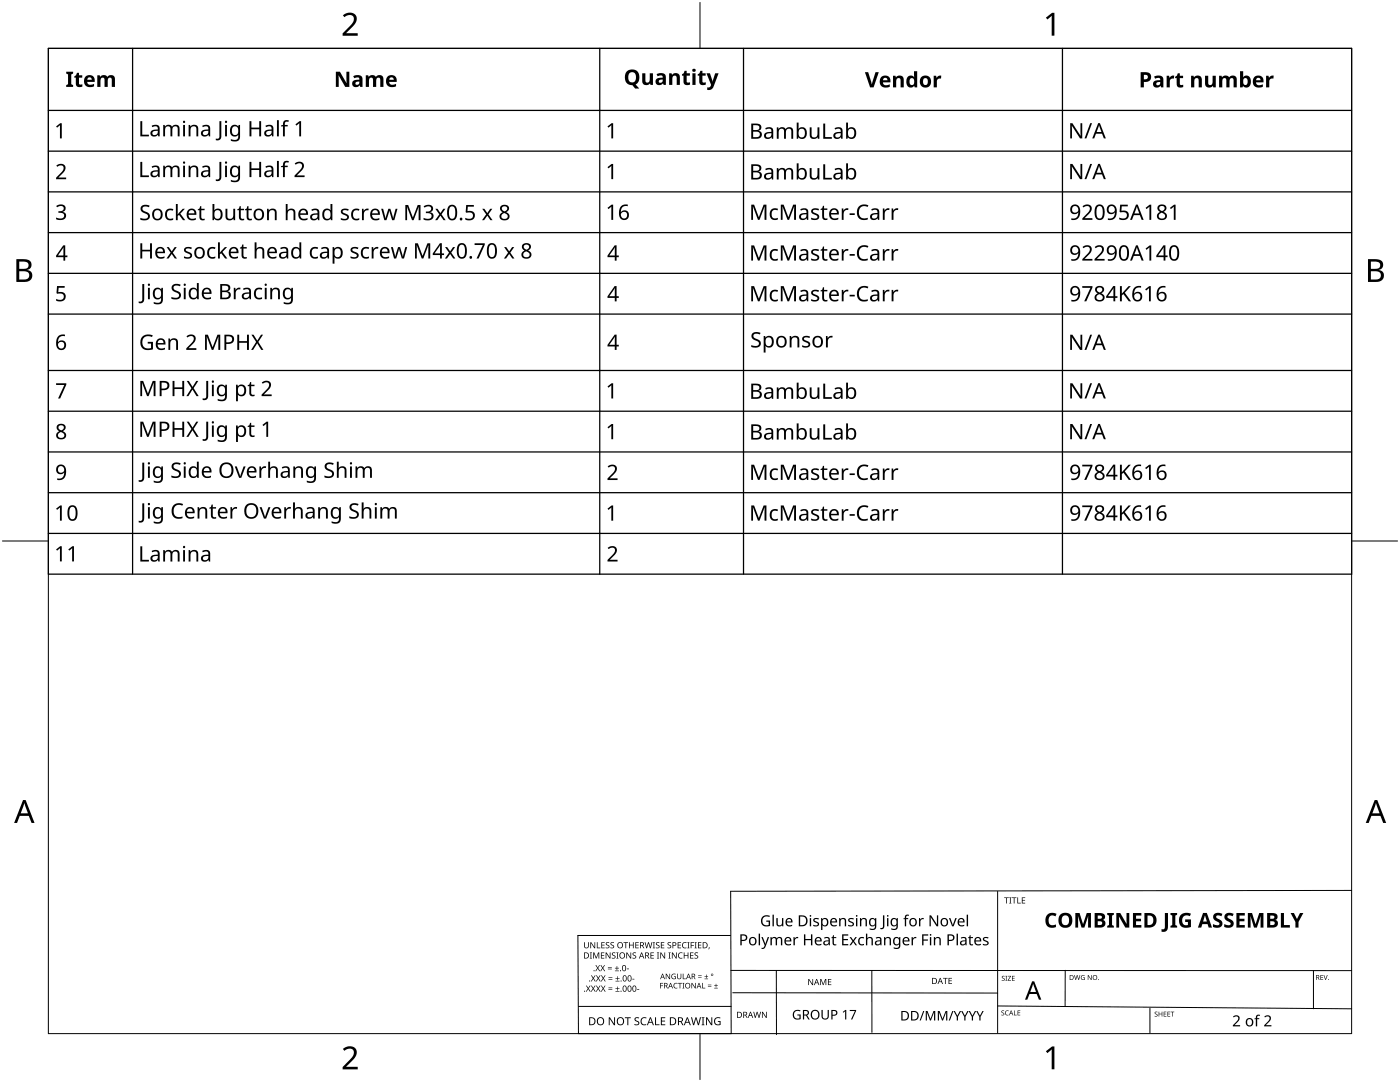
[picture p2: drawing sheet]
<svg xmlns="http://www.w3.org/2000/svg" width="279mm" height="216mm" viewBox="0 0 279 216" stroke-linecap="round" stroke-linejoin="round" font-family="sans-serif">
<path d="M9.7 9.7h260v196.5h-260z" fill="none" stroke="#000" stroke-width=".2"/>
<path d="M139.7 .5v9.2M.5 108h9.2M269.7 108h9.2M139.7 206.2v9.2" fill="none" stroke="#000" stroke-width=".2"/>
<g fill="#000">
<path d="M68.4 3.1a1.64 1.64 0 0 1 2.8 .4 2.52 2.52 0 0 1-1.2 2.2l-.9 .9h2.3v.5h-3v-.4l1.2-1.2a1.95 1.95 0 0 0 .9-2.2 1.23 1.23 0 0 0-1.8 .1zM208.7 3.5l1.3-.9h.4v4.5h-.5v-4l-.9 .8zM68.4 209.3a1.64 1.64 0 0 1 2.8 .4 2.52 2.52 0 0 1-1.2 2.2l-.9 1h2.3v.5h-3v-.5l1.2-1.2a1.95 1.95 0 0 0 .9-2.1 1.23 1.23 0 0 0-1.8 .1zM208.7 209.8l1.3-1h.4v4.6h-.5v-4l-.9 .7z"/>
<path d="M3.3 51.7h1.3a1.28 1.28 0 0 1 1.7 1.3 1.04 1.04 0 0 1-.9 .9 1.23 1.23 0 0 1 1 1.5 1.23 1.23 0 0 1-1.5 .9h-1.6zM3.8 54.1v1.7h1a.86 .86 0 0 0 1-.9 .86 .86 0 0 0-1.1-.8zM3.8 52.2v1.4h.9a.78 .78 0 0 0 1-.7 .78 .78 0 0 0-1.1-.7z"/>
<path d="M273 51.7h1.3a1.28 1.28 0 0 1 1.7 1.3 1.04 1.04 0 0 1-.8 .9 1.23 1.23 0 0 1 1 1.5 1.23 1.23 0 0 1-1.6 .9h-1.6zM273.6 54.1v1.7h.9a.86 .86 0 0 0 1.1-.9 .86 .86 0 0 0-1.1-.8zM273.6 52.2v1.4h.8a.78 .78 0 0 0 1-.7 .78 .78 0 0 0-1.1-.7z"/>
<path d="M4.6 159.6h.5l1.8 4.6h-.6l-.6-1.4h-1.8l-.5 1.4h-.6zM4.8 160.2l-.7 2.1h1.5z"/>
<path d="M274.3 159.6h.6l1.7 4.6h-.6l-.5-1.4h-1.8l-.6 1.4h-.5zM274.6 160.2l-.7 2.1h1.4z"/>
</g>
<path d="M199.1 177.9v28.2M269.7 177.7l-123.9 .1 .1 28.4h-30.5l-.1-19.5h30.5M145.9 193.6l123.8 .1M146.2 198.1l52.9 .1M154.9 193.6l.1 12.8M174 193.6v12.4M212.6 193.6v7.2M262.1 193.7v7.6M145.9 200.8h-30.5M199.1 200.7l70.6 .6M229.5 201.2v4.9" fill="none" stroke="#000" stroke-width=".2"/>
<g fill="#000">
<path d="M116.6 188h.1v.8a.32 .32 0 0 0 .3 .3 .32 .32 0 0 0 .3-.3v-.8h.2v.8a.47 .47 0 0 1-.5 .4 .47 .47 0 0 1-.4-.4zM116.9 196.7h.2l.3 .4 .3-.4h.2l-.4 .5 .4 .7h-.2l-.3-.5-.3 .5h-.2l.4-.7zM117.7 190h.4l-.1 .2v.9l.1 .2h-.4l.2-.2v-.9zM117.8 188h.2l.6 1v-1h.2v1.2h-.2l-.7-1 .1 1h-.2zM117.9 196.7h.2l.3 .4 .3-.4h.2l-.4 .5 .4 .7h-.2l-.3-.5-.3 .5h-.2l.4-.7zM117.9 194.6h.2l.3 .5 .3-.5h.2l-.4 .6 .4 .6h-.2l-.3-.5-.3 .5h-.2l.4-.6zM118.4 190h.2l.4 1 .4-1h.2v1.3h-.2l.1-1.1-.5 1.1h-.1l-.4-1.1v1.1h-.1zM119.1 188h.2v1.1h.5v.1h-.7zM118.8 192.6h.2l.3 .5 .3-.5h.1l-.3 .6 .4 .6h-.2l-.3-.5-.3 .5h-.2l.4-.6zM118.9 196.7h.2l.3 .4 .3-.4h.2l-.4 .5 .4 .7h-.2l-.3-.5-.3 .5h-.2l.4-.7zM118.9 194.6h.2l.3 .5 .3-.5h.2l-.4 .6 .4 .6h-.2l-.3-.5-.3 .5h-.2l.4-.6zM119.9 190h.7v.2h-.5v.4h.5v.1h-.5v.4h.5v.2h-.7z"/>
<path d="M120 188h.7v.1h-.5v.4h.5v.1h-.5v.5h.5v.1h-.7zM119.8 192.6h.2l.3 .5 .3-.5h.1l-.3 .6 .4 .6h-.2l-.3-.5-.3 .5h-.2l.4-.6zM119.9 196.7h.2l.3 .4 .3-.4h.1l-.3 .5 .4 .7h-.2l-.3-.5-.3 .5h-.2l.4-.7zM119.9 194.6h.2l.3 .5 .3-.5h.2l-.4 .6 .4 .6h-.2l-.3-.5-.3 .5h-.2l.4-.6zM121.3 193.3h.8v.1h-.8zM121.3 193h.8v.1h-.8zM121.4 197.4h.8v.1h-.8zM121.4 197.1h.8v.1h-.8zM121.4 195.3h.8v.2h-.8zM121.4 195h.8v.1h-.8zM120.9 188.1l.5-.1 .2 .1v.1a.25 .25 0 0 0-.4-.1 .25 .25 0 0 0 0 .4 .42 .42 0 0 1 .4 .5 .42 .42 0 0 1-.7 .2v-.2l.1 .1a.27 .27 0 0 0 .5-.2 .27 .27 0 0 0-.4-.3l-.2-.2zM120.9 190h.1l.7 1.1v-1.1h.1v1.3h-.1l-.7-1v1h-.1z"/>
<path d="M121.9 188.1l.4-.1 .2 .1v.1a.25 .25 0 0 0-.4-.1 .25 .25 0 0 0 0 .4 .42 .42 0 0 1 .5 .5 .42 .42 0 0 1-.7 .2l-.1-.2 .2 .1a.27 .27 0 0 0 .4-.2 .27 .27 0 0 0-.3-.3l-.3-.2zM122.7 193.7h.8v.1h-.8zM122.8 197.8h.8v.1h-.8zM122.8 195.7h.8v.1h-.8zM122.2 190.2l.4-.2 .2 .1v.1a.25 .25 0 0 0-.4-.1 .25 .25 0 0 0 0 .4l.4 .2v.3l-.2 .3-.5-.1v-.1h.2a.27 .27 0 0 0 .4-.1 .27 .27 0 0 0-.4-.3l-.2-.2zM123.1 192.8h.1v.3h.3v.1h-.3v.4h-.1v-.4h-.4v-.1h.4zM123.2 196.9h.1v.3h.3v.1h-.3v.4h-.1v-.4h-.4v-.1h.4zM123.2 194.8h.1v.4h.3v.1h-.3v.3h-.1v-.3h-.4v-.1h.4zM123 190h.4l-.1 .2v.9l.1 .2h-.4l.1-.2v-.9zM124.4 188h.9v.1h-.3v1.1h-.2v-1.1h-.4zM125.1 193.3h.4v.1h-.4zM125 190h.2l.6 1.1v-1.1h.2v1.3h-.2l-.7-1v1h-.1z"/>
<path d="M126.2 195.3h.4v.1h-.4zM125.5 188h.2v.5h.6v-.5h.2v1.2h-.2v-.5h-.6v.5h-.2zM126.3 190.2l.4-.2 .3 .1-.1 .1a.25 .25 0 0 0-.4-.1 .25 .25 0 0 0 0 .4l.4 .2 .1 .3-.3 .3-.5-.1v-.1h.2a.27 .27 0 0 0 .4-.1 .27 .27 0 0 0-.3-.3l-.3-.2zM127.2 197.4h.4v.1h-.4zM126.8 188h.7v.1h-.6v.4h.5v.1h-.5v.5h.6v.1h-.7zM128.7 188h.1l.3 1 .2-1h.2l.3 1 .2-1h.2l-.3 1.2h-.2l-.3-1-.3 1h-.1zM129.8 190h.7v.2h-.5v.4h.5v.1h-.5v.4h.5v.2h-.7zM130.3 188h.4l-.1 .1v1l.1 .1h-.4l.1-.1v-1zM131.1 190h.4l-.1 .2v.9l.1 .2h-.4l.1-.2v-.9zM131 188.1l.4-.1 .2 .1v.1a.25 .25 0 0 0-.4-.1 .25 .25 0 0 0 0 .4 .42 .42 0 0 1 .4 .5 .42 .42 0 0 1-.7 .2v-.2l.1 .1a.27 .27 0 0 0 .5-.2 .27 .27 0 0 0-.4-.3l-.2-.2zM131.7 196.1h.6v.2h-.4v.3h.4v.2h-.4v.4h-.2zM131.9 188h.7v.1h-.6v.4h.5v.1h-.5v.5h.6v.1h-.7z"/>
<path d="M131.8 190h.2l.6 1.1v-1.1h.1v1.3h-.1l-.7-1v1h-.1zM132.9 194.3h.1l.6 .9v-.9h.1v1.1h-.1l-.6-.9v.9h-.1zM133.4 190h.5l-.2 .2v.9l.2 .2h-.5l.2-.2v-.9zM133.3 188.1l.4-.1 .2 .1v.1a.25 .25 0 0 0-.4-.1 .25 .25 0 0 0 0 .4 .4 .4 0 0 1 .5 .3 .4 .4 0 0 1-.3 .5 .4 .4 0 0 1-.5-.3l.2 .1a.27 .27 0 0 0 .4-.2 .27 .27 0 0 0-.4-.3l-.2-.2zM134.1 194.4l.4-.1h.4l-.1 .2a.45 .45 0 0 0-.7 .3 .45 .45 0 0 0 .6 .5v-.4h-.2v-.1h.4v.5a.6 .6 0 0 1-.8-.1 .6 .6 0 0 1 0-.8zM134.5 196.3l.4-.2 .3 .1v.1l-.3-.1a.45 .45 0 0 0-.3 .6 .45 .45 0 0 0 .6 .3 .52 .52 0 0 1-.7-.1 .52 .52 0 0 1 0-.7zM134.1 190h.2l.6 1.1v-1.1h.2v1.3h-.2l-.7-1v1h-.1zM135.3 196.1h.8v.2h-.3v.9h-.2v-.9h-.3zM135.5 190.2l.4-.2 .3 .1v.1a.49 .49 0 0 0-.7 .5 .49 .49 0 0 0 .7 .4 .52 .52 0 0 1-.7 .1 .52 .52 0 0 1-.2-.6zM135.2 188h.7v.1h-.5v.4h.5v.1h-.5v.5h.5v.1h-.7zM135.1 194.3h.2v.7a.28 .28 0 0 0 .3 .3 .28 .28 0 0 0 .2-.3v-.7h.2v.7a.42 .42 0 0 1-.4 .4 .42 .42 0 0 1-.5-.4zM136.3 194.3h.1v1h.5v.1h-.6z"/>
<path d="M136.2 196.1h.4l-.1 .1v.9l.1 .1h-.4l.1-.1v-.9zM136.3 188.2l.4-.2 .3 .1v.1a.49 .49 0 0 0-.7 .4 .49 .49 0 0 0 .7 .5 .53 .53 0 0 1-.7 0 .53 .53 0 0 1-.2-.7zM136.5 190h.1v.6h.6v-.6h.2v1.3h-.2v-.6h-.6v.6h-.1zM137.2 188h.4l-.1 .1v1l.1 .1h-.4l.1-.1v-1zM137.8 188h.7v.1h-.5v.5h.5v.1h-.5v.5h-.2zM137.7 190h.7v.2h-.5v.4h.5v.1h-.5v.4h.5v.2h-.7zM138 196.1h.2l.5 .9v-.9h.2v1.1h-.2l-.6-.9v.9h-.1zM138.6 188h.5l-.2 .1v1l.2 .1h-.5l.2-.1v-1zM139.3 194.9h.7v.2h-.7zM139.3 194.6h.7v.1h-.7zM138.7 190.2l.4-.2 .2 .1v.1a.25 .25 0 0 0-.4-.1 .25 .25 0 0 0 0 .4l.4 .2v.3l-.2 .3-.5-.1v-.1h.2a.27 .27 0 0 0 .4-.1 .27 .27 0 0 0-.4-.3l-.2-.2zM139.3 188h.7v.1h-.6v.4h.5v.1h-.5v.5h.6v.1h-.7z"/>
<path d="M140.1 196.1h.2v1h.5v.1h-.7zM140.6 195.3h.7v.1h-.7zM140.9 194.5h.1v.3h.3v.1h-.3v.3h-.1v-.3h-.3v-.1h.3zM141.3 196.8h.7v.1h-.7zM141.3 196.5h.7v.1h-.7zM141.5 189h.1l-.2 .4zM142.5 197.1h.8v.1h-.8zM142.8 196.3h.2v.3h.3v.1h-.3v.4h-.2v-.4h-.3v-.1h.3zM151.9 187h.3l.5 1.4 .5-1.4h.3l-.8 2-.4 .4-.3-.1v-.2h.4l.2-.5zM152.2 182.9l.3-.2 .7-.1 .5 .1-.2 .3a.9 .9 0 0 0-1.3 .7 .9 .9 0 0 0 1.2 .9v-.7h-.5v-.2h.8v1.1a1.19 1.19 0 0 1-1.6-.3 1.19 1.19 0 0 1 .1-1.6zM154.9 183.2h.3v1.1a.44 .44 0 0 0 .6 .3 .44 .44 0 0 0 .3-.6v-.8h.2v1.6h-.2v-.2a.63 .63 0 0 1-.7 .2 .63 .63 0 0 1-.5-.5zM153.8 187h.2v.2a.62 .62 0 0 1 1 0 .58 .58 0 0 1 .7-.2 .58 .58 0 0 1 .4 .6v1h-.2v-1a.4 .4 0 0 0-.5-.4 .4 .4 0 0 0-.3 .5v.9h-.3v-1a.41 .41 0 0 0-.5-.4 .41 .41 0 0 0-.3 .6v.8h-.2z"/>
<path d="M158.4 187h.2v.3l.3-.3h.4v.2h-.4l-.2 .3-.1 1.1h-.2zM161.6 183.2h.3v1.6h-.3zM160.5 186.4h.2v1h1.1v-1h.3v2.2h-.3v-1h-1.1v1h-.2zM161.3 195.4h.2l.6 1v-1h.2v1.2h-.2l-.7-1 .1 1h-.2zM162.4 183.3l.4-.1 .6 .1-.1 .2-.3-.1a.26 .26 0 0 0-.4 .1 .26 .26 0 0 0 .2 .3l.6 .3 .1 .3a.75 .75 0 0 1-1.2 .4v-.3l.4 .1a.32 .32 0 0 0 .5-.1 .32 .32 0 0 0-.4-.4l-.2-.1a.41 .41 0 0 1-.2-.7zM163.7 195.4h.2l.4 .9 .4-.9h.2v1.2h-.1v-1.1l-.4 1.1h-.2l-.4-1.1v1.1h-.1zM165.2 195.4h.7v.1h-.5v.4h.5v.1h-.5v.4h.5v.2h-.7zM166.3 186.6h.1v.4h.5v.2h-.5v1.1l.2 .1h.3v.2a.48 .48 0 0 1-.8-.5v-.9h-.2v-.1l.3-.1zM167.5 183.2h.2v.2a.63 .63 0 0 1 .7-.2 .63 .63 0 0 1 .5 .6v1h-.3v-1a.44 .44 0 0 0-.5-.4 .44 .44 0 0 0-.4 .6v.8h-.2zM168.1 186.4h1.2v.3h-1v.7h.9v.2h-.9v.8h1v.2h-1.2zM169.6 187h.3l.4 .6 .4-.6h.3l-.6 .8 .6 .8h-.3l-.4-.6-.5 .6h-.3l.6-.8zM169.4 183.3l.3-.1 .7 .1-.1 .2-.3-.1a.26 .26 0 0 0-.5 .1 .26 .26 0 0 0 .3 .3l.5 .3 .1 .3a.75 .75 0 0 1-1.1 .4v-.3l.4 .1a.32 .32 0 0 0 .5-.1 .32 .32 0 0 0-.4-.4l-.2-.1a.41 .41 0 0 1-.2-.7z"/>
<path d="M170.8 183.2h.3v1.6h-.3zM171.5 187.2l.6-.2h.4l-.1 .3a.6 .6 0 0 0-.9 .5 .6 .6 0 0 0 .9 .5v.3l-.4 .1a.88 .88 0 0 1-.7-.6 .88 .88 0 0 1 .2-.9zM171.6 183.2h.2l.1 .2a.63 .63 0 0 1 .7-.2 .63 .63 0 0 1 .4 .6v1h-.3v-1a.44 .44 0 0 0-.5-.4 .44 .44 0 0 0-.3 .6v.8h-.3zM172.8 186.3h.3v.9a.63 .63 0 0 1 .7-.2 .63 .63 0 0 1 .4 .6v1h-.3v-1a.44 .44 0 0 0-.5-.4 .44 .44 0 0 0-.3 .6v.8h-.3zM176.2 182.7h.3v2.1a.56 .56 0 0 1-.8 .6v-.3l.3 .1 .2-.3zM177 183.2h.3v1.6h-.3zM176.4 187h.2l.1 .2a.63 .63 0 0 1 .7-.2 .63 .63 0 0 1 .4 .6v1h-.3v-1a.44 .44 0 0 0-.5-.4 .44 .44 0 0 0-.3 .6v.8h-.3zM180.7 182.6l.3-.1h.4v.3l-.4-.1-.1 .2-.1 .3h.5v.2h-.5v1.4h-.2v-1.4h-.3l.3-.2zM181.9 187h.3v.3l.3-.3h.4v.2h-.4l-.2 .3-.1 1.1h-.3zM183.4 183.2h.2l.1 .3 .3-.3h.4l-.1 .2h-.3l-.3 .3v1.1h-.3zM184 186.4h1.2v.3h-.9v.8h.9v.2h-.9v.9h-.3zM185.6 187h.2v1.6h-.2z"/>
<path d="M185.5 182.7h.3l1.2 1.8v-1.8h.2v2.1h-.3l-1.2-1.8 .1 1.8h-.3zM186.4 187h.2v.2a.63 .63 0 0 1 .7-.2 .63 .63 0 0 1 .5 .6v1h-.3v-1a.44 .44 0 0 0-.6-.4 .44 .44 0 0 0-.3 .6v.8h-.2zM188.2 195.1h.9v.2h-.4v1h-.1v-1h-.4zM189.3 195.1h.7v.2h-.5v.3h.5v.2h-.5v.4h.5v.1h-.7zM189.4 183.2h.3l.5 1.4 .5-1.4h.2l-.6 1.6h-.3zM193.5 186.6h.2v.4h.5v.2h-.5v1.1l.2 .1h.3l-.1 .2a.48 .48 0 0 1-.7-.5v-.9h-.2v-.1l.2-.1zM196.2 187.1l.4-.1 .7 .1-.1 .2-.4-.1a.26 .26 0 0 0-.4 .1 .26 .26 0 0 0 .3 .3l.5 .3 .1 .3a.75 .75 0 0 1-1.2 .4v-.3l.4 .1a.32 .32 0 0 0 .6-.2 .32 .32 0 0 0-.4-.3l-.2-.1a.41 .41 0 0 1-.3-.7zM200 194.8l.3-.1 .2 .1v.1a.24 .24 0 0 0-.4-.1 .24 .24 0 0 0 0 .3 .24 .24 0 0 0 .3 .1l.1 .2-.1 .2-.4 .1-.1-.2a.24 .24 0 0 0 .4 .2 .24 .24 0 0 0 0-.4l-.3-.2zM200.4 179.1h.9v.1h-.4v1.1h-.1v-1.1h-.4zM200.6 194.7h.4l-.1 .1v.8l.1 .1h-.4l.2-.1v-.8zM201.1 194.7h.7l-.5 .9h.5v.1h-.7l.5-.9h-.5zM201.4 179.1h.5l-.2 .1v1l.2 .1h-.5l.2-.1v-1z"/>
<path d="M201.9 179.1h.9v.1h-.3v1.1h-.2v-1.1h-.4zM202 194.7h.5v.1h-.4v.3h.4v.1h-.4v.4h.4v.1h-.5zM203 179.1h.2v1h.5v.2h-.7zM203.9 179.1h.7v.1h-.5v.4h.5v.1h-.5v.4h.5v.2h-.7zM209 182.5a1.56 1.56 0 0 1 1.9-.2l-.2 .5-.7-.1a1 1 0 0 0-.7 1.3 1 1 0 0 0 1.4 .5v.5a1.46 1.46 0 0 1-1.7-.2 1.46 1.46 0 0 1-.3-1.8zM214.4 194.6h.1l.2 .8 .2-.8h.1l.3 .8 .2-.8h.1l-.3 .9h-.1l-.2-.8-.3 .8h-.1zM214.6 182.2h.9l.6 2.2 .8-2.2h.8v2.9h-.6l.1-2.3-.8 2.3h-.6l-.7-2.3 .1 2.3h-.6zM215.8 194.7l.4-.1h.3l-.1 .1a.4 .4 0 0 0-.6 .4 .4 .4 0 0 0 .6 .3v-.3l-.2-.1h.3v.5a.53 .53 0 0 1-.7-.1 .53 .53 0 0 1 0-.7zM217.1 194.6h.1l.5 .8v-.8h.2v.9h-.2l-.5-.8v.8h-.1zM221 182.2h1.3v.3l-.4 .2v1.9l.4 .1v.4h-1.3v-.4l.3-.1v-1.9l-.3-.2zM222.8 182.2h.8l1.2 2.2v-2.2h.6v2.9h-.8l-1.3-2.2v2.2h-.5zM226.1 182.2h1.7v.5h-1.1v.6h1v.5h-1v.8h1.1v.5h-1.7z"/>
<path d="M232.5 182.2h.6v2.7a.93 .93 0 0 1-1.3 1v-.5a.44 .44 0 0 0 .5 0 .44 .44 0 0 0 .2-.5zM233.6 182.2h1.3v.3l-.3 .2v1.9l.3 .1v.4h-1.3v-.4l.3-.1v-1.9l-.3-.2zM235.7 182.5l.6-.3h1l.4 .1-.2 .5a1 1 0 0 0-1.5 .4 1 1 0 0 0 .7 1.4h.4v-.6h-.6v-.5h1.2v1.5h-.3a1.54 1.54 0 0 1-1.9-.5 1.54 1.54 0 0 1 .2-2zM242.4 182.4a1.58 1.58 0 0 1 1.6-.1l-.2 .5-.4-.1a.39 .39 0 0 0-.7 .1 .39 .39 0 0 0 .4 .5 .93 .93 0 0 1 .8 1.2 .93 .93 0 0 1-1.2 .6l-.6-.1v-.6l.7 .2a.39 .39 0 0 0 .6-.2 .39 .39 0 0 0-.5-.5l-.5-.3a.83 .83 0 0 1 0-1.2zM244.6 182.4a1.58 1.58 0 0 1 1.6-.1l-.2 .5-.4-.1a.39 .39 0 0 0-.6 .1 .39 .39 0 0 0 .4 .5 .93 .93 0 0 1 .8 1.2 .93 .93 0 0 1-1.3 .6l-.6-.1v-.6l.7 .2a.39 .39 0 0 0 .6-.2 .39 .39 0 0 0-.4-.5l-.6-.3a.83 .83 0 0 1 0-1.2zM246.7 182.2h1.7v.5h-1v.6h1v.5h-1v.8h1v.5h-1.7zM249 182.2h.9l.7 2.2 .7-2.2h.8v2.9h-.5v-2.3l-.8 2.3h-.5l-.7-2.3v2.3h-.6zM255.6 182.2h.6v2.4h1.2v.5h-1.8zM257.6 182.2h.6l.6 1.2 .6-1.2h.7l-1 1.8v1.1h-.6v-1.1zM263.5 194.6h.6v.1h-.5v.3h.4v.1h-.4v.3h.5v.1h-.6zM264.1 194.6h.2l.2 .8 .3-.8h.2l-.4 .9h-.1zM121.5 203h.2l.9 1.3v-1.3h.1v1.6h-.2l-.8-1.3v1.3h-.2z"/>
<path d="M124.7 203h1.2v.2h-.5v1.4h-.2v-1.4h-.5zM126.7 203.1l.3-.1 .6 .1-.2 .1a.33 .33 0 0 0-.6 .1 .33 .33 0 0 0 .4 .4l.4 .4a.64 .64 0 0 1-1 .4v-.2l.2 .1a.35 .35 0 0 0 .6-.2 .35 .35 0 0 0-.5-.4l-.3-.3zM128 203.2l.6-.2 .4 .1v.1a.64 .64 0 0 0-1 .6 .64 .64 0 0 0 1 .6v.1a.83 .83 0 0 1-1.1-.2 .83 .83 0 0 1 .1-1.1zM130.7 203h.2v1.4h.7v.2h-.9zM131.9 203h.9v.2h-.7v.5h.6v.1h-.6v.6h.7v.2h-.9zM137.9 203h.2l.3 1.3 .4-1.3h.2l.4 1.3 .3-1.3h.2l-.4 1.6h-.2l-.4-1.4-.4 1.4h-.2zM140 203h.6l-.2 .1v1.3l.2 .2h-.6l.2-.2v-1.3zM140.9 203h.2l.9 1.3v-1.3h.2v1.6h-.3l-.8-1.3v1.3h-.2zM142.7 203.2l.7-.2 .4 .1-.1 .1a.65 .65 0 0 0-1 .5 .65 .65 0 0 0 .9 .7v-.5h-.3v-.2h.5v.8a.86 .86 0 0 1-1.1-.2 .86 .86 0 0 1 0-1.1zM150.3 201.9h.2l.2 1 .3-1h.2l.3 1 .2-1h.2l-.3 1.2h-.2l-.3-1-.3 1h-.1zM152.1 201.9h.1l.7 1v-1h.1v1.2h-.2l-.6-1v1h-.1zM158.5 201.8l.7-.3 .6 .1-.1 .2a.78 .78 0 0 0-1.2 .6 .78 .78 0 0 0 1 .8v-.6h-.4v-.2h.7v1a1.04 1.04 0 0 1-1.4-.3 1.04 1.04 0 0 1 .1-1.3z"/>
<path d="M163.9 201.5h.3v1.3a.49 .49 0 0 0 .5 .4 .49 .49 0 0 0 .5-.4v-1.3h.2v1.3a.73 .73 0 0 1-.7 .6 .73 .73 0 0 1-.8-.7zM168.2 201.9l.7-.4v1.9h-.2v-1.6l-.4 .3zM169.6 201.5h1.3l-.8 1.9h-.3l.8-1.7h-1zM184.2 201.7h.3l-.7 1.9h-.3zM184.8 201.7h.3l.6 1.6 .6-1.6h.3v1.9h-.2v-1.6l-.6 1.6h-.2l-.6-1.6v1.6h-.2zM187.2 201.7h.3l.6 1.6 .6-1.6h.4v1.9h-.3v-1.6l-.6 1.6h-.2l-.6-1.6v1.6h-.2zM190.1 201.7h.2l-.7 1.9h-.3zM190.3 201.7h.3l.5 1 .5-1h.2l-.6 1.2v.7h-.3v-.7zM191.8 201.7h.3l.5 1 .5-1h.2l-.6 1.2v.7h-.3v-.7zM193.3 201.7h.3l.5 1 .5-1h.2l-.6 1.2v.7h-.3v-.7zM194.8 201.7h.3l.5 1 .5-1h.2l-.6 1.2v.7h-.2v-.7zM199.9 201.7l.3-.1 .2 .1v.1a.24 .24 0 0 0-.3-.1 .24 .24 0 0 0-.1 .3 .24 .24 0 0 0 .3 .1 .31 .31 0 0 1 0 .5 .31 .31 0 0 1-.5-.1 .24 .24 0 0 0 .4 .1 .24 .24 0 0 0 0-.4l-.3-.2z"/>
<path d="M200.7 201.8l.6-.1h-.2a.4 .4 0 0 0-.4 .5 .4 .4 0 0 0 .6 .3 .46 .46 0 0 1-.7-.1 .46 .46 0 0 1 .1-.6zM202.4 201.6h.1v.9h.4v.1h-.5zM203.1 201.6h.5v.1h-.4v.3h.4v.1h-.4v.4h.4v.1h-.5zM230.5 202l.3-.1h.2v.1a.24 .24 0 0 0-.4 0 .24 .24 0 0 0 0 .3 .24 .24 0 0 0 .3 .1 .31 .31 0 0 1 0 .5 .31 .31 0 0 1-.5-.2 .24 .24 0 0 0 .4 .1 .24 .24 0 0 0 0-.3l-.3-.3zM231.2 201.9h.1v.4h.5v-.4h.2v.9h-.2v-.4h-.5v.4h-.1zM232.2 201.9h.6v.1h-.4v.3h.4v.1h-.4v.3h.4v.1h-.6zM233 201.9h.5v.1h-.4v.3h.4v.1h-.4v.3h.4v.1h-.5zM233.6 201.9h.8v.1h-.3v.8h-.2v-.8h-.3zM246.1 202.8a.76 .76 0 0 1 1.2 0 .76 .76 0 0 1-.3 1.2l-.6 .6h1.1v.2h-1.5v-.2l.8-.8a.52 .52 0 0 0 .3-.8 .52 .52 0 0 0-.9 0zM250.8 202.6l.2-.1h.5l-.1 .2h-.4l-.1 .2v.3h.4v.2h-.4v1.4h-.3v-1.4h-.3v-.2h.3zM252.3 202.8a.76 .76 0 0 1 1.2 0 .76 .76 0 0 1-.3 1.2l-.6 .6h1.1v.2h-1.4v-.2l.8-.8a.52 .52 0 0 0 .2-.8 .52 .52 0 0 0-.8 0z"/>
<path d="M116.6 190h.3a.55 .55 0 0 1 .6 .6 .56 .56 0 0 1-.6 .7h-.3zM116.7 190.2v.9h.2a.43 .43 0 0 0 .5-.5 .41 .41 0 0 0-.5-.4z"/>
<path d="M123.1 188.6a.61 .61 0 0 1 1.2 0 .61 .61 0 0 1-1.2 0zM123.5 188.2l-.1 .4a.45 .45 0 0 0 .6 .4 .45 .45 0 0 0 .1-.8l-.3-.1z"/>
<path d="M123.5 190.7a.61 .61 0 0 1 1.2 0 .61 .61 0 0 1-1.2 0zM123.9 190.3a.47 .47 0 0 0-.1 .7 .47 .47 0 0 0 .7 0v-.1a.45 .45 0 0 0 0-.6 .45 .45 0 0 0-.6 0z"/>
<path d="M124.3 192.6a.5 .5 0 0 1 .6 .2 .5 .5 0 0 1 0 .6 .44 .44 0 0 1-.5 .4 .44 .44 0 0 1-.2-.7zM124.4 192.8a.48 .48 0 0 0-.2 .5 .48 .48 0 0 0 .5 .3l.1-.7-.2-.2z"/>
<path d="M124.4 196.7a.44 .44 0 0 1 .5 .1 .44 .44 0 0 1 .2 .5 .46 .46 0 0 1-.5 .6 .46 .46 0 0 1-.3-.7zM124.5 196.8l-.1 .5a.31 .31 0 0 0 .3 .5 .31 .31 0 0 0 .2-.5l-.1-.5z"/>
<path d="M124.4 194.7a.51 .51 0 0 1 .6 .1 .51 .51 0 0 1 .1 .6 .44 .44 0 0 1-.6 .4 .44 .44 0 0 1-.2-.7zM124.5 194.8l-.1 .1a.48 .48 0 0 0 .4 .8 .53 .53 0 0 0 .2-.5 .53 .53 0 0 0-.4-.4z"/>
<path d="M125.4 196.7a.44 .44 0 0 1 .5 .1 .44 .44 0 0 1 .1 .5 .46 .46 0 0 1-.4 .6 .46 .46 0 0 1-.4-.7zM125.5 196.8l-.1 .5a.31 .31 0 0 0 .2 .5 .31 .31 0 0 0 .3-.5l-.1-.5z"/>
<path d="M125.4 194.7a.51 .51 0 0 1 .6 .1 .51 .51 0 0 1 0 .6 .44 .44 0 0 1-.6 .4 .44 .44 0 0 1-.2-.7zM125.5 194.8l-.1 .1a.48 .48 0 0 0 .4 .8 .53 .53 0 0 0 .1-.5 .53 .53 0 0 0-.4-.4z"/>
<path d="M126.4 196.7a.44 .44 0 0 1 .5 .1 .44 .44 0 0 1 .1 .5 .46 .46 0 0 1-.5 .6 .46 .46 0 0 1-.3-.7zM126.4 196.8l-.1 .5a.31 .31 0 0 0 .3 .5 .31 .31 0 0 0 .3-.5l-.1-.5z"/>
<path d="M127.7 188h.4a.35 .35 0 0 1 .4 .2 .35 .35 0 0 1-.2 .5l.3 .5h-.2l-.3-.5h-.2v.5h-.2zM127.9 188.1v.5h.2a.23 .23 0 0 0 .3-.2 .23 .23 0 0 0-.3-.3z"/>
<path d="M128 190h.1l.5 1.3h-.2l-.1-.4h-.5l-.1 .4h-.2zM128 190.2l-.1 .6h.3z"/>
<path d="M128.8 190h.3a.35 .35 0 0 1 .4 .3 .35 .35 0 0 1-.2 .4l.3 .6h-.2l-.2-.5h-.3v.5h-.1zM128.9 190.2v.4h.2a.23 .23 0 0 0 .3-.2 .23 .23 0 0 0-.3-.2z"/>
<path d="M132.2 194.3h.1l.4 1.1h-.1l-.2-.4h-.4l-.1 .4h-.2zM132.2 194.4l-.1 .5h.3z"/>
<path d="M132.5 196.1h.3a.31 .31 0 0 1 .4 .2 .31 .31 0 0 1-.2 .4l.3 .5h-.1l-.3-.4h-.2v.4h-.2zM132.7 196.3v.4h.1a.21 .21 0 0 0 .3-.3 .21 .21 0 0 0-.3-.1z"/>
<path d="M133.8 196.1h.1l.4 1.1h-.1l-.2-.3h-.4l-.1 .3h-.2zM133.8 196.3l-.1 .5h.3z"/>
<path d="M134.2 188h.3a.41 .41 0 0 1 .5 .5 .41 .41 0 0 1-.6 .2v.5h-.2zM134.4 188.1v.5a.29 .29 0 0 0 .4-.2 .29 .29 0 0 0-.4-.3z"/>
<path d="M137.3 194.3h.2l.4 1.1h-.2l-.1-.4h-.4l-.1 .4h-.2zM137.4 194.4l-.2 .5h.4z"/>
<path d="M136.7 196.7a.55 .55 0 0 1 1.1 0 .55 .55 0 0 1-1.1 0zM137 196.3l-.1 .4a.41 .41 0 0 0 .5 .3 .41 .41 0 0 0 .3-.4 .41 .41 0 0 0-.5-.4z"/>
<path d="M138 194.3h.3a.31 .31 0 0 1 .4 .2 .31 .31 0 0 1-.2 .4l.3 .5h-.1l-.3-.5h-.2v.5h-.2zM138.2 194.4v.4h.1a.21 .21 0 0 0 .3-.2 .21 .21 0 0 0-.3-.2z"/>
<path d="M139.4 196.1h.2l.4 1.1h-.2l-.1-.3h-.4l-.2 .3h-.1zM139.5 196.3l-.2 .5h.4z"/>
<path d="M140.2 188h.4a.61 .61 0 0 1 .6 .6 .61 .61 0 0 1-.6 .6h-.4zM140.4 188.1v1h.2a.43 .43 0 0 0 .5-.5 .41 .41 0 0 0-.5-.5z"/>
<path d="M141.9 194.5a.25 .25 0 0 1 .5 0 .25 .25 0 0 1-.5 0zM142 194.5a.15 .15 0 0 0 .3 0 .15 .15 0 0 0-.3 0z"/>
<path d="M147.7 186.4h.6a.66 .66 0 0 1 .8 .7 .81 .81 0 0 1-1.1 .7v.8h-.3zM148 186.7v.8a.52 .52 0 0 0 .7 0 .52 .52 0 0 0 0-.7z"/>
<path d="M149.7 187.2a.81 .81 0 0 1 1.2 .1 .81 .81 0 0 1-.2 1.1 .81 .81 0 0 1-1.2-.2v-.6zM149.9 187.3a.6 .6 0 0 0-.1 .8 .6 .6 0 0 0 .8 .2l.1-.2a.56 .56 0 0 0-.1-.7 .56 .56 0 0 0-.7-.1z"/>
<path d="M156.7 187.2a.71 .71 0 0 1 .9-.2 .71 .71 0 0 1 .3 .9h-1.1a.62 .62 0 0 0 .4 .5 .62 .62 0 0 0 .7-.1v.2l-.6 .2a.87 .87 0 0 1-.7-.6 .87 .87 0 0 1 .1-.9zM157 187.3l-.2 .3h.9l-.3-.4z"/>
<path d="M157 183.4a.71 .71 0 0 1 .8-.2 .71 .71 0 0 1 .4 .9h-1.2a.62 .62 0 0 0 .4 .5 .62 .62 0 0 0 .7-.1v.3l-.5 .1a.87 .87 0 0 1-.8-.6 .87 .87 0 0 1 .2-.9zM157.2 183.5l-.2 .4h.9l-.3-.5z"/>
<path d="M159.4 182.7h.7a.98 .98 0 0 1 1.1 1 1.02 1.02 0 0 1-1.2 1.1h-.6zM159.7 182.9v1.7h.3a.86 .86 0 0 0 .9-.8 .86 .86 0 0 0-.9-.9z"/>
<path d="M162.9 195.3h.1l.5 1.3h-.1l-.2-.4h-.5l-.1 .4h-.2zM163 195.5l-.2 .6h.4z"/>
<path d="M162.8 187.2a.71 .71 0 0 1 .9-.2 .71 .71 0 0 1 .3 .9h-1.1a.62 .62 0 0 0 .3 .5 .62 .62 0 0 0 .7-.1v.2a.89 .89 0 0 1-1.2-.1 .89 .89 0 0 1 .1-1.2zM163 187.3l-.1 .3h.8l-.2-.4z"/>
<path d="M163.9 183.2h.2v.2a.72 .72 0 0 1 1-.1 .72 .72 0 0 1 .2 .9 .68 .68 0 0 1-.4 .6 .68 .68 0 0 1-.8-.2v1h-.2zM164.2 183.5l-.1 .5a.51 .51 0 0 0 .6 .6 .51 .51 0 0 0 .3-.7l-.2-.5z"/>
<path d="M164.5 187.1l.1-.1a.64 .64 0 0 1 1 .5v1.1h-.2v-.2a.56 .56 0 0 1-.8 .3 .56 .56 0 0 1-.2-.8 .56 .56 0 0 1 .7-.3h.3l-.1-.3a.54 .54 0 0 0-.7 0zM164.6 188a.38 .38 0 0 0 .4 .5 .38 .38 0 0 0 .4-.5v-.2z"/>
<path d="M165.9 183.4a.71 .71 0 0 1 .8-.2 .71 .71 0 0 1 .4 .9h-1.2a.62 .62 0 0 0 .4 .5 .62 .62 0 0 0 .7-.1v.3l-.6 .1a.87 .87 0 0 1-.7-.6 .87 .87 0 0 1 .2-.9zM166.1 183.5l-.2 .4h.9l-.3-.5z"/>
<path d="M173.7 183.3l.5-.1 .4 .2 .1-.2h.2v1.7a.82 .82 0 0 1-1.3 .6v-.3l.1 .1a.56 .56 0 0 0 .6 .1 .56 .56 0 0 0 .3-.6v-.2a.72 .72 0 0 1-.9 .1 .72 .72 0 0 1-.3-.9zM173.9 183.5a.6 .6 0 0 0-.2 .8 .6 .6 0 0 0 .8 .2l.1-.4a.49 .49 0 0 0-.1-.6 .49 .49 0 0 0-.6 0z"/>
<path d="M174.8 187.1l.1-.1a.64 .64 0 0 1 1 .5v1.1h-.2v-.2a.56 .56 0 0 1-.8 .3 .56 .56 0 0 1-.2-.8 .56 .56 0 0 1 .7-.3h.3l-.1-.3a.54 .54 0 0 0-.7 0zM174.9 188a.37 .37 0 0 0 .3 .5 .37 .37 0 0 0 .4-.4l.1-.3z"/>
<path d="M178 183.3l.5-.1 .4 .2 .1-.2h.2v1.7a.82 .82 0 0 1-1.3 .6v-.3l.1 .1a.56 .56 0 0 0 .6 .1 .56 .56 0 0 0 .3-.6v-.2a.72 .72 0 0 1-.9 .1 .72 .72 0 0 1-.3-.9zM178.2 183.5a.6 .6 0 0 0-.2 .8 .6 .6 0 0 0 .8 .2l.1-.4a.49 .49 0 0 0-.1-.6 .49 .49 0 0 0-.6 0z"/>
<path d="M178.5 187.1l.5-.1 .4 .2 .1-.2h.2v1.7a.82 .82 0 0 1-1.3 .6v-.3a.62 .62 0 0 0 .7 .1 .62 .62 0 0 0 .3-.7 .71 .71 0 0 1-.9 .1 .71 .71 0 0 1-.3-.9zM178.7 187.3a.62 .62 0 0 0-.2 .8 .62 .62 0 0 0 .7 .3 .62 .62 0 0 0 .2-.8 .62 .62 0 0 0-.7-.3z"/>
<path d="M180.3 187.2a.71 .71 0 0 1 .9-.2 .71 .71 0 0 1 .3 .9h-1.1a.62 .62 0 0 0 .4 .5 .62 .62 0 0 0 .6-.1v.2a.89 .89 0 0 1-1.1-.1 .89 .89 0 0 1 0-1.2zM180.5 187.3l-.1 .3h.8l-.2-.4z"/>
<path d="M181.7 183.4a.77 .77 0 0 1 .8-.2 .77 .77 0 0 1 .5 .8 .81 .81 0 0 1-1.1 .8 .81 .81 0 0 1-.3-1.3zM181.9 183.5l-.2 .5a.52 .52 0 0 0 .6 .6 .52 .52 0 0 0 .4-.7 .48 .48 0 0 0-.3-.5 .48 .48 0 0 0-.5 .1z"/>
<path d="M186 195.1h.4a.55 .55 0 0 1 .6 .6 .56 .56 0 0 1-.6 .6h-.4zM186.2 195.3v.9h.1a.43 .43 0 0 0 .5-.5 .41 .41 0 0 0-.4-.4z"/>
<path d="M187.6 195.1h.1l.5 1.2h-.2l-.1-.3h-.5l-.1 .3h-.2zM187.6 195.3l-.1 .5h.3z"/>
<path d="M187.9 183.4a.77 .77 0 0 1 .9-.2 .77 .77 0 0 1 .4 .8 .81 .81 0 0 1-1.1 .8 .81 .81 0 0 1-.3-1.3zM188.2 183.5l-.2 .5a.52 .52 0 0 0 .6 .6 .52 .52 0 0 0 .3-.7 .48 .48 0 0 0-.2-.5 .48 .48 0 0 0-.5 .1z"/>
<path d="M189.1 186.4h.6a.66 .66 0 0 1 .8 .7 .81 .81 0 0 1-1.1 .7v.8h-.3zM189.4 186.7v.8a.52 .52 0 0 0 .7 0 .52 .52 0 0 0 0-.7z"/>
<path d="M191.3 183.4a.71 .71 0 0 1 .9-.2 .71 .71 0 0 1 .3 .9h-1.1a.62 .62 0 0 0 .4 .5 .62 .62 0 0 0 .6-.1v.3a.89 .89 0 0 1-1.1-.2 .89 .89 0 0 1 0-1.2zM191.5 183.5l-.1 .4h.8l-.2-.5z"/>
<path d="M191.8 187.1l.1-.1a.64 .64 0 0 1 1 .5v1.1h-.2v-.2a.56 .56 0 0 1-.8 .3 .56 .56 0 0 1-.3-.8 .56 .56 0 0 1 .8-.3h.2v-.3a.54 .54 0 0 0-.8 0zM191.9 188a.37 .37 0 0 0 .3 .5 .37 .37 0 0 0 .4-.4v-.3z"/>
<path d="M194.6 187.2a.71 .71 0 0 1 .9-.2 .71 .71 0 0 1 .3 .9h-1.1a.62 .62 0 0 0 .4 .5 .62 .62 0 0 0 .7-.1v.2a.89 .89 0 0 1-1.2-.1 .89 .89 0 0 1 0-1.2zM194.8 187.3l-.1 .3h.8l-.2-.4z"/>
<path d="M206 195.8h.4l1.4 3.7h-.5l-.4-1.2h-1.4l-.5 1.2h-.4zM206.2 196.3l-.6 1.6h1.2z"/>
<path d="M211.6 182.5a1.47 1.47 0 0 1 1.9-.1 1.47 1.47 0 0 1 .4 1.9 1.45 1.45 0 0 1-2 .7 1.45 1.45 0 0 1-.6-2zM212.2 182.8a1.21 1.21 0 0 0 .2 1.8 1.02 1.02 0 0 0 1-.8 1.02 1.02 0 0 0-.5-1.1z"/>
<path d="M213.5 194.6h.3a.49 .49 0 0 1 .5 .5 .49 .49 0 0 1-.5 .4h-.3zM213.6 194.7v.7h.3l.2-.2v-.3z"/>
<path d="M218.5 182.2h.9a.83 .83 0 0 1 .9 .2 .83 .83 0 0 1 .1 1l-.3 .1a.82 .82 0 0 1 .5 1.1 .82 .82 0 0 1-1.1 .5h-1zM219.1 183.8v.8h.4a.4 .4 0 0 0 .5-.4 .4 .4 0 0 0-.5-.4zM219.1 182.7v.6h.3a.35 .35 0 0 0 .5-.3 .35 .35 0 0 0-.5-.3z"/>
<path d="M218 195.1a.5 .5 0 0 1 1 0 .5 .5 0 0 1-1 0zM218.2 195.1a.36 .36 0 0 0 .7 0 .36 .36 0 0 0-.7 0z"/>
<path d="M228.4 182.2h.9a1.34 1.34 0 0 1 1.5 1.4 1.39 1.39 0 0 1-1.6 1.5h-.8zM229 182.7v1.9a.89 .89 0 0 0 1.2-1 .86 .86 0 0 0-1.2-.9z"/>
<path d="M240.1 182.2h.8l1 2.9h-.7l-.2-.7h-1.1l-.2 .7h-.6zM240.5 182.6l-.4 1.3h.8z"/>
<path d="M252.9 182.2h.9a.83 .83 0 0 1 1 .2 .83 .83 0 0 1 0 1l-.3 .1a.82 .82 0 0 1 .5 1.1 .82 .82 0 0 1-1 .5h-1.1zM253.5 183.8v.8h.4a.4 .4 0 0 0 .5-.4 .4 .4 0 0 0-.5-.4zM253.5 182.7v.6h.4a.35 .35 0 0 0 .4-.3 .35 .35 0 0 0-.5-.3z"/>
<path d="M262.7 194.6h.2a.28 .28 0 0 1 .4 .1 .28 .28 0 0 1-.2 .4l.3 .4h-.2l-.2-.4h-.2v.4h-.1zM262.8 194.7v.3h.1a.19 .19 0 0 0 .3-.2 .19 .19 0 0 0-.3-.1z"/>
<path d="M117.6 203h.5a.79 .79 0 0 1 .7 .8 .79 .79 0 0 1-.8 .8h-.4zM117.8 203.2v1.2h.2a.62 .62 0 0 0 .6-.6 .62 .62 0 0 0-.6-.6z"/>
<path d="M119.3 203.2a.77 .77 0 0 1 1.1 .1 .77 .77 0 0 1-.1 1.1 .77 .77 0 0 1-1.1-.2l-.1-.6zM119.5 203.3a.63 .63 0 0 0-.2 .8 .63 .63 0 0 0 .9 .2l.1-.1a.61 .61 0 0 0 0-.8 .61 .61 0 0 0-.8-.1z"/>
<path d="M123.3 203.2a.77 .77 0 0 1 1.1 .1 .77 .77 0 0 1-.1 1.1 .77 .77 0 0 1-1.1-.2l-.1-.6zM123.5 203.3a.63 .63 0 0 0-.2 .8 .63 .63 0 0 0 .8 .2l.1-.1a.61 .61 0 0 0 .1-.8 .61 .61 0 0 0-.8-.1z"/>
<path d="M129.7 203h.2l.6 1.6h-.2l-.2-.5h-.6l-.2 .5h-.2zM129.8 203.2l-.2 .7h.5z"/>
<path d="M133.7 203h.5a.79 .79 0 0 1 .8 .8 .79 .79 0 0 1-.9 .8h-.4zM133.9 203.2v1.2h.2a.62 .62 0 0 0 .6-.6 .62 .62 0 0 0-.6-.6z"/>
<path d="M135.3 203h.4a.45 .45 0 0 1 .6 .3 .45 .45 0 0 1-.3 .6l.4 .7h-.2l-.4-.7h-.3v.7h-.2zM135.5 203.2v.5h.2a.3 .3 0 0 0 .4-.3 .3 .3 0 0 0-.4-.2z"/>
<path d="M137.1 203h.2l.6 1.6h-.2l-.2-.5h-.6l-.2 .5h-.2zM137.2 203.2l-.3 .7h.5z"/>
<path d="M147.1 201.9h.4a.54 .54 0 0 1 .6 .6 .56 .56 0 0 1-.7 .6h-.3zM147.2 202v1h.2a.43 .43 0 0 0 .5-.5 .41 .41 0 0 0-.5-.5z"/>
<path d="M148.3 201.9h.4a.35 .35 0 0 1 .4 .2 .35 .35 0 0 1-.2 .5l.3 .5h-.2l-.3-.5h-.2v.5h-.2zM148.5 202v.5h.2a.23 .23 0 0 0 .3-.3 .23 .23 0 0 0-.3-.2z"/>
<path d="M149.7 201.9h.1l.5 1.2h-.1l-.2-.4h-.5l-.1 .4h-.2zM149.8 202l-.2 .6h.4z"/>
<path d="M160.2 201.5h.6a.55 .55 0 0 1 .6 .4 .55 .55 0 0 1-.3 .7l.5 .8h-.3l-.4-.8h-.4v.8h-.3zM160.5 201.7v.7h.3a.36 .36 0 0 0 .4-.3 .36 .36 0 0 0-.5-.4z"/>
<path d="M162 201.8a.93 .93 0 0 1 1.3 0 .93 .93 0 0 1-.1 1.4 .93 .93 0 0 1-1.3-.1l-.1-.7zM162.2 201.9a.78 .78 0 0 0-.2 .9 .78 .78 0 0 0 .8 .4 .75 .75 0 0 0 .5-1 .75 .75 0 0 0-1.1-.3z"/>
<path d="M165.9 201.5h.5a.57 .57 0 0 1 .7 .6 .7 .7 0 0 1-1 .6v.7h-.2zM166.1 201.7v.8a.44 .44 0 0 0 .7-.1 .44 .44 0 0 0-.1-.6z"/>
<path d="M179.9 201.7h.6a.95 .95 0 0 1 .9 1 .95 .95 0 0 1-1 .9h-.5zM180.1 201.9v1.5h.3a.67 .67 0 0 0 .8-.7 .65 .65 0 0 0-.8-.8z"/>
<path d="M181.8 201.7h.6a.95 .95 0 0 1 .9 1 .95 .95 0 0 1-.9 .9h-.6zM182.1 201.9v1.5h.2a.67 .67 0 0 0 .8-.7 .65 .65 0 0 0-.7-.8z"/>
<path d="M201.7 201.6l.5 1-.2-.3h-.4l-.2 .3zM201.8 201.8l-.2 .4h.4z"/>
<path d="M248.8 203.4a.77 .77 0 0 1 .9-.2 .77 .77 0 0 1 .4 .8 .81 .81 0 0 1-1 .8 .81 .81 0 0 1-.4-1.3zM249.1 203.4a.6 .6 0 0 0-.2 .9 .6 .6 0 0 0 .8 .1l.1-.1a.56 .56 0 0 0 0-.7 .56 .56 0 0 0-.7-.2z"/>
<circle cx="116.7" cy="197.8" r=".11"/>
<circle cx="117.7" cy="195.7" r=".11"/>
<circle cx="118.6" cy="193.7" r=".11"/>
<circle cx="123.8" cy="193.7" r=".11"/>
<circle cx="123.9" cy="197.8" r=".11"/>
<circle cx="124" cy="195.7" r=".11"/>
<circle cx="161.8" cy="182.7" r=".17"/>
<circle cx="171" cy="182.7" r=".17"/>
<circle cx="177.2" cy="182.7" r=".17"/>
<circle cx="185.7" cy="186.5" r=".17"/>
<circle cx="219.2" cy="195.5" r=".09"/>
<circle cx="265.1" cy="195.5" r=".09"/>
</g>
<path d="M151.5 186.3v2.3M154.3 182.5v2.3M191 186.3v2.3M193.1 182.5v2.3" fill="none" stroke="#000" stroke-width=".27"/>
<g fill="#000">
<path d="M13.2 14.3h1.4v.4l-.4 .1v2l.4 .2v.3h-1.4v-.3l.4-.2v-2l-.4-.1zM15.4 14.5h.4v.5h.6v.5h-.6v1.2l.2 .2 .4-.1v.5h-.1a.78 .78 0 0 1-1.2-.7v-1.1h-.3v-.3l.4-.2zM19.4 15h.5l.1 .3a.97 .97 0 0 1 1.5 0 .82 .82 0 0 1 .9-.3 .82 .82 0 0 1 .5 .8v1.5h-.6v-1.4a.41 .41 0 0 0-.5-.4 .41 .41 0 0 0-.3 .5v1.3h-.6v-1.4a.42 .42 0 0 0-.6-.4 .42 .42 0 0 0-.2 .6v1.2h-.7zM67 14.3h.8l1.4 2.3-.1-2.3h.6v3h-.8l-1.3-2.3v2.3h-.6zM73 15h.5l.1 .3a.97 .97 0 0 1 1.4 0 .82 .82 0 0 1 1-.3 .82 .82 0 0 1 .5 .8v1.5h-.6v-1.4a.41 .41 0 0 0-.5-.4 .41 .41 0 0 0-.3 .5v1.3h-.7v-1.4a.42 .42 0 0 0-.5-.4 .42 .42 0 0 0-.3 .6v1.2h-.6zM128.2 14.6h.6v1.4a.45 .45 0 0 0 .5 .5 .45 .45 0 0 0 .4-.6v-1.3h.6v2.3h-.5l-.1-.3a.88 .88 0 0 1-.9 .3 .88 .88 0 0 1-.6-.8zM133.5 14.6h.5l.1 .3a.88 .88 0 0 1 1-.3 .88 .88 0 0 1 .6 .8v1.5h-.6v-1.3a.45 .45 0 0 0-.5-.5 .45 .45 0 0 0-.4 .6v1.2h-.7zM136.6 14.1h.4v.5h.7v.5h-.7v1.1a.39 .39 0 0 0 .3 .3 .39 .39 0 0 0 .4-.1v.5h-.1a.78 .78 0 0 1-1.2-.7v-1.1h-.3v-.3l.3-.2zM138.2 14.6h.6v2.3h-.6zM139.8 14.1h.4v.5h.6v.5h-.6v1.2l.3 .2 .4-.1v.5h-.2a.78 .78 0 0 1-1.2-.7v-1.1h-.3v-.3l.4-.2zM141 14.6h.7l.5 1.7 .5-1.7h.7l-1 2.6a1.02 1.02 0 0 1-1.3 .7v-.5h.5l.3-.5zM172.6 14.4h.7l.7 2.5 .7-2.5h.7l-1.1 3h-.7z"/>
<path d="M178.2 15.1h.5l.1 .3a.88 .88 0 0 1 1-.3 .88 .88 0 0 1 .6 .8v1.5h-.7v-1.3a.45 .45 0 0 0-.5-.5 .45 .45 0 0 0-.3 .6v1.2h-.7zM186.3 15.1h.5l.1 .4 .4-.4h.5v.6a.61 .61 0 0 0-.8 .6v1.1h-.7zM232.8 15.1h.5l.1 .4 .4-.4h.5v.6a.61 .61 0 0 0-.8 .6v1.1h-.7zM235.1 14.6h.4v.5h.6v.5h-.6v1.2l.2 .2 .4-.1v.5h-.1a.78 .78 0 0 1-1.2-.7v-1.1h-.3v-.3l.4-.2zM237.7 15.1h.5l.1 .3a.88 .88 0 0 1 .9-.3 .88 .88 0 0 1 .7 .8v1.5h-.7v-1.3a.45 .45 0 0 0-.5-.5 .45 .45 0 0 0-.4 .6v1.2h-.6zM240.5 15.1h.6v1.4a.45 .45 0 0 0 .5 .5 .45 .45 0 0 0 .4-.6v-1.3h.6v2.3h-.5v-.3a.88 .88 0 0 1-1 .3 .88 .88 0 0 1-.6-.8zM243.3 15.1h.5l.1 .3a.97 .97 0 0 1 1.4 0 .82 .82 0 0 1 1-.3 .82 .82 0 0 1 .5 .8v1.5h-.6v-1.4a.41 .41 0 0 0-.5-.4 .41 .41 0 0 0-.3 .5v1.3h-.7v-1.4a.42 .42 0 0 0-.5-.4 .42 .42 0 0 0-.3 .6v1.2h-.6zM252.7 15.1h.5l.1 .4 .4-.4h.5l-.1 .6a.61 .61 0 0 0-.8 .6v1.1h-.6zM11.2 25.2l.8-.6h.3v3h-.3v-2.6l-.6 .5zM11.2 33a1.01 1.01 0 0 1 1.2-.3 1.01 1.01 0 0 1 .7 1l-.3 .6-1.1 1.1h1.5v.4h-2v-.3l1.1-1.2a.72 .72 0 0 0 .4-.6 .72 .72 0 0 0-.4-.7l-.9 .3zM28 24.2h.4v2.7h1.3v.3h-1.7zM28 32.3h.4v2.7h1.3v.3h-1.7z"/>
<path d="M32.6 24.9h.3v.3a.86 .86 0 0 1 1.4 .1 .81 .81 0 0 1 1-.4 .81 .81 0 0 1 .5 .8v1.5h-.3v-1.5a.56 .56 0 0 0-.7-.5 .56 .56 0 0 0-.4 .8v1.2h-.4v-1.5a.57 .57 0 0 0-.7-.5 .57 .57 0 0 0-.4 .8v1.2h-.3zM32.6 33.1h.3v.3a.86 .86 0 0 1 1.4 0 .81 .81 0 0 1 1-.3 .81 .81 0 0 1 .5 .8v1.4h-.3v-1.4a.56 .56 0 0 0-.7-.6 .56 .56 0 0 0-.4 .8v1.2h-.4v-1.4a.57 .57 0 0 0-.7-.6 .57 .57 0 0 0-.4 .9v1.1h-.3zM37.6 24.9h.3l.1 .3a.87 .87 0 0 1 1-.3 .87 .87 0 0 1 .6 .8v1.5h-.4v-1.4a.61 .61 0 0 0-.8-.6 .61 .61 0 0 0-.4 .8v1.2h-.4zM37.6 33.1h.3l.1 .3a.87 .87 0 0 1 1-.3 .87 .87 0 0 1 .6 .8v1.4h-.4v-1.4a.61 .61 0 0 0-.8-.6 .61 .61 0 0 0-.4 .9v1.1h-.4zM43.8 24.2h.4v3a.78 .78 0 0 1-1.1 .8v-.4a.47 .47 0 0 0 .5 .1 .47 .47 0 0 0 .2-.5zM43.8 32.3h.4v3a.78 .78 0 0 1-1.1 .8v-.3a.47 .47 0 0 0 .5 0 .47 .47 0 0 0 .2-.5zM49.8 24.2h.4v1.3h1.5v-1.3h.4v3h-.4v-1.4h-1.5v1.4h-.4zM49.8 32.3h.4v1.3h1.5v-1.3h.4v3h-.4v-1.4h-1.5v1.4h-.4zM56.7 24.2l.7-.2h.3l-.1 .3a.48 .48 0 0 0-.6 .1 .48 .48 0 0 0-.2 .5h.6v.3h-.6v2h-.3v-2h-.4v-.2l.4-.1zM56.7 32.3l.7-.2 .3 .1-.1 .3a.48 .48 0 0 0-.6 0 .48 .48 0 0 0-.2 .6h.6v.3h-.6v1.9h-.3v-1.9h-.4v-.2l.4-.2zM59 24.8l.8-.6h.3v3h-.4v-2.6l-.5 .5zM58.8 32.6a1.01 1.01 0 0 1 1.2-.3 1.01 1.01 0 0 1 .6 1l-.2 .5-1.1 1.2h1.5v.3h-2v-.3l1.1-1.1a.72 .72 0 0 0 .4-.7 .72 .72 0 0 0-.4-.6l-.9 .3z"/>
<path d="M121.2 25.2l.9-.6h.3v3h-.4v-2.6l-.6 .5zM121.2 33.4l.9-.7h.3v3h-.4v-2.6l-.6 .5zM155 25.4h.3l.1 .3a.86 .86 0 0 1 1.4 .1 .81 .81 0 0 1 .9-.4 .81 .81 0 0 1 .6 .8v1.5h-.4v-1.5a.56 .56 0 0 0-.6-.5 .56 .56 0 0 0-.5 .7v1.3h-.3v-1.5a.57 .57 0 0 0-.7-.5 .57 .57 0 0 0-.4 .8v1.2h-.4zM155 33.5h.3l.1 .4a.86 .86 0 0 1 1.4 0 .81 .81 0 0 1 .9-.4 .81 .81 0 0 1 .6 .8v1.5h-.4v-1.4a.56 .56 0 0 0-.6-.6 .56 .56 0 0 0-.5 .8v1.2h-.3v-1.4a.57 .57 0 0 0-.7-.6 .57 .57 0 0 0-.4 .8v1.2h-.4zM161.6 25.4h.4v1.5a.61 .61 0 0 0 .7 .5 .61 .61 0 0 0 .4-.8v-1.2h.4v2.3h-.3v-.3a.88 .88 0 0 1-1 .3 .88 .88 0 0 1-.6-.8zM161.6 33.5h.4v1.5a.61 .61 0 0 0 .7 .5 .61 .61 0 0 0 .4-.8v-1.2h.4v2.3h-.3v-.3a.88 .88 0 0 1-1 .3 .88 .88 0 0 1-.6-.8zM164.3 24.7h.4v2.7h1.3v.3h-1.7zM164.3 32.8h.4v2.7h1.3v.3h-1.7zM213.6 24.6h.4l1.6 2.5v-2.5h.4v3h-.5l-1.6-2.5v2.5h-.3zM213.6 32.7h.4l1.6 2.5v-2.5h.4v3h-.5l-1.6-2.5v2.5h-.3zM217.6 24.6h.3l-1.1 3h-.4zM217.6 32.7h.3l-1.1 3h-.4z"/>
<path d="M11.4 57.1h1.5v.3h-1.2l-.1 .9a1.02 1.02 0 0 1 1.5 .8 1.02 1.02 0 0 1-1.4 1l-.5-.1v-.4a.88 .88 0 0 0 1 .3 .88 .88 0 0 0 .5-.9 .85 .85 0 0 0-1.2-.4l-.2-.1zM11.2 41.1a1.09 1.09 0 0 1 1.1-.4 1.09 1.09 0 0 1 .8 .8 .74 .74 0 0 1-.6 .8 .81 .81 0 0 1 .7 .9 .81 .81 0 0 1-.9 .7l-1.1-.2v-.3a1.08 1.08 0 0 0 1.6-.3 .62 .62 0 0 0-.8-.6h-.3v-.4a.7 .7 0 0 0 .7 0 .7 .7 0 0 0 .3-.7 .89 .89 0 0 0-1.3 0zM28.2 41.2a1.43 1.43 0 0 1 1.7-.2l-.2 .4-.2-.1a.64 .64 0 0 0-.7-.1 .64 .64 0 0 0-.4 .6l.3 .3a1.25 1.25 0 0 1 1.2 1.2 1.31 1.31 0 0 1-1.9 .5v-.3a1.08 1.08 0 0 0 1.5-.2 1.08 1.08 0 0 0-1-.9 .8 .8 0 0 1-.3-1.2zM28 48.5h.4v1.3h1.5v-1.3h.4v3.1h-.4v-1.4h-1.5v1.4h-.4zM33.3 41.9l.5-.3 .5 .1h.3l-.1 .4a.83 .83 0 0 0-1.2 .7 .83 .83 0 0 0 1.1 .8l.2-.1v.4h-.2a1.14 1.14 0 0 1-1.3-.3 1.14 1.14 0 0 1-.1-1.3zM33.3 49.3h.4l.6 .9 .6-.9h.4l-.8 1.1 .8 1.2h-.4l-.6-.9-.7 .9h-.4l.8-1.2zM35.1 40.7h.4v2.1l1-1.1h.4l-.9 .9 1 1.3h-.5l-.8-1-.2 .2v.8h-.4zM34.4 57a1.43 1.43 0 0 1 1.6-.2l-.1 .3h-.2a.65 .65 0 0 0-.7-.2 .65 .65 0 0 0-.4 .6l.3 .3 .5 .3a.85 .85 0 0 1 .7 .8 1.24 1.24 0 0 1-1.9 .7v-.4a1.08 1.08 0 0 0 1.5-.2 1.08 1.08 0 0 0-1-.9 .8 .8 0 0 1-.3-1.1zM36.8 49.5a1.34 1.34 0 0 1 1.5-.1l-.1 .3-.5-.1a.37 .37 0 0 0-.6 .1 .37 .37 0 0 0 .4 .5l.2 .1a.69 .69 0 0 1 .6 .8 .69 .69 0 0 1-.9 .5l-.7-.1v-.4l.7 .2 .5-.1v-.4l-.5-.3a.68 .68 0 0 1-.6-1zM40 41.1h.2v.6h.6v.2h-.6v1.4l.2 .3h.4v.3a.69 .69 0 0 1-1-.6v-1.4h-.3v-.1l.3-.2zM41.6 49.6l.5-.3h.5l.4 .1-.1 .3a.83 .83 0 0 0-1.2 .7 .83 .83 0 0 0 1.1 .8h.2v.3a1.14 1.14 0 0 1-1.4-.2 1.14 1.14 0 0 1-.2-1.3zM43.5 48.4h.4v2l1-1.1h.4l-.9 1 1 1.3h-.5l-.8-1.1-.2 .2v.9h-.4z"/>
<path d="M45 41.7h.4v1.4a.61 .61 0 0 0 .7 .6 .61 .61 0 0 0 .5-.9v-1.1h.3v2.2h-.3v-.3a.88 .88 0 0 1-1 .3 .88 .88 0 0 1-.6-.7zM46.7 57.4h.3v.5l.4-.4 .6-.1-.1 .4h-.4a.73 .73 0 0 0-.5 .7v1.2h-.3zM47.8 41.1h.3v.6h.6v.2h-.6v1.4l.2 .3h.4v.3a.69 .69 0 0 1-1-.6v-1.4h-.3v-.1l.3-.2zM48.4 48.8h.2v.5h.6v.3h-.6v1.3l.2 .4h.5v.3a.69 .69 0 0 1-1.1-.7v-1.3h-.3v-.2l.3-.1zM49.4 41.1h.2v.6h.7v.2h-.7v1.4l.2 .3h.5v.3a.69 .69 0 0 1-1.1-.6v-1.4h-.3v-.1l.3-.2zM51 57.7l.4-.3h.5l.4 .1-.1 .3a.83 .83 0 0 0-1.2 .7 .83 .83 0 0 0 1.2 .9l.1-.1v.3l-.1 .1a1.14 1.14 0 0 1-1.3-.3 1.14 1.14 0 0 1-.2-1.3zM50.8 48.4h.4v1.2a.87 .87 0 0 1 .9-.3 .87 .87 0 0 1 .6 .8v1.5h-.3v-1.5a.61 .61 0 0 0-.8-.5 .61 .61 0 0 0-.4 .8v1.2h-.4zM53.3 41.7h.3l.1 .3a.87 .87 0 0 1 .9-.3 .87 .87 0 0 1 .6 .8v1.4h-.4v-1.4a.61 .61 0 0 0-.7-.6 .61 .61 0 0 0-.4 .9v1.1h-.4zM53.9 57.4h.3l.1 .3a.87 .87 0 0 1 .9-.3 .87 .87 0 0 1 .7 .8v1.5h-.4v-1.4a.61 .61 0 0 0-.8-.6 .61 .61 0 0 0-.4 .8v1.2h-.4zM57 40.7h.4v1.3a.87 .87 0 0 1 .9-.3 .87 .87 0 0 1 .7 .8v1.4h-.4v-1.4a.61 .61 0 0 0-.8-.6 .61 .61 0 0 0-.4 .9v1.1h-.4zM62.1 49.6l.4-.3h.6l.4 .1-.1 .3a.83 .83 0 0 0-1.2 .7 .83 .83 0 0 0 1.1 .8h.2v.3a1.14 1.14 0 0 1-1.4-.2 1.14 1.14 0 0 1-.2-1.3zM68.1 41.9a1.34 1.34 0 0 1 1.5-.1l-.1 .3-.5-.2a.37 .37 0 0 0-.6 .2 .37 .37 0 0 0 .4 .5h.2a.82 .82 0 0 1 .6 .7 1.04 1.04 0 0 1-1.6 .5v-.3l.7 .2 .5-.2v-.3l-.5-.3a.68 .68 0 0 1-.6-1z"/>
<path d="M70.4 41.9l.5-.3 .6 .1h.2l-.1 .4a.83 .83 0 0 0-1.2 .7 .83 .83 0 0 0 1.2 .8l.1-.1v.4h-.1a1.14 1.14 0 0 1-1.3-.3 1.14 1.14 0 0 1-.2-1.3zM70.1 49.5a1.34 1.34 0 0 1 1.4-.1l-.1 .3-.5-.1a.37 .37 0 0 0-.6 .1 .37 .37 0 0 0 .4 .5l.2 .1a.69 .69 0 0 1 .7 .8 .69 .69 0 0 1-.9 .5l-.7-.1v-.4l.7 .2 .4-.1 .1-.4-.5-.3a.68 .68 0 0 1-.6-1zM72.3 49.6l.4-.3h.5l.5 .1-.1 .3a.83 .83 0 0 0-1.2 .7 .83 .83 0 0 0 1.1 .8h.1v.3l-.1 .1a1.14 1.14 0 0 1-1.3-.3 1.14 1.14 0 0 1-.1-1.3zM72.2 41.7h.3l.1 .4 .4-.4 .6-.1-.1 .4h-.4a.73 .73 0 0 0-.5 .7v1.2h-.4zM74.2 49.3h.3v.4l.4-.4h.6v.3h-.5a.73 .73 0 0 0-.5 .8v1.2h-.3zM76.1 41.7h.4l.4 1.9 .6-1.9h.4l.6 1.9 .4-1.9h.4l-.6 2.2h-.4l-.6-1.8-.6 1.8h-.4zM78 49.3h.4l.5 1.9 .5-1.9h.4l.6 1.9 .5-1.9h.4l-.7 2.3h-.4l-.6-1.9-.5 1.9h-.5zM80.9 40.9h.6l.9 2.5 1-2.5h.5v3h-.4l.1-2.6-1.1 2.6h-.3l-1-2.6v2.6h-.3zM82.8 48.5h.6l.9 2.5 1-2.5h.6v3.1h-.4v-2.7l-1 2.7h-.3l-1-2.7v2.7h-.4zM84.5 41.2a1.09 1.09 0 0 1 1.1-.4 1.09 1.09 0 0 1 .8 .8 .74 .74 0 0 1-.6 .8 .81 .81 0 0 1 .7 .9 .81 .81 0 0 1-.9 .7l-1.1-.2v-.3a1.08 1.08 0 0 0 1.6-.3 .62 .62 0 0 0-.8-.7h-.3v-.3a.7 .7 0 0 0 .7 0 .7 .7 0 0 0 .3-.8 .89 .89 0 0 0-1.3 0zM86.9 41.7h.4l.6 .8 .6-.8h.4l-.8 1.1 .8 1.1h-.4l-.6-.9-.6 .9h-.5l.9-1.1zM88.8 49.3h.4l.6 .9 .6-.9h.4l-.8 1.1 .9 1.2h-.4l-.7-.9-.6 .9h-.4l.8-1.2z"/>
<path d="M93 40.9h1.6v.3h-1.2l-.1 .9a1.02 1.02 0 0 1 1.5 .9 1.02 1.02 0 0 1-1.4 1l-.5-.2v-.3a.88 .88 0 0 0 .9 .2 .88 .88 0 0 0 .6-.8 .85 .85 0 0 0-1.3-.4l-.2-.2zM94.7 48.5h2v.3l-1.2 2.8h-.4l1.3-2.7h-1.7zM96.2 41.7h.5l.6 .8 .5-.8h.5l-.8 1.1 .8 1.1h-.4l-.6-.9-.7 .9h-.4l.8-1.1zM100.6 49.3h.4l.6 .9 .6-.9h.4l-.8 1.1 .9 1.2h-.5l-.6-.9-.6 .9h-.4l.8-1.2zM121.2 41.5l.9-.7h.3v3.1h-.4v-2.7l-.6 .5zM149.9 40.8h.6l.9 2.5 1-2.5h.6v3.1h-.4v-2.7l-1 2.7h-.3l-1-2.7v2.7h-.4zM149.9 49h.6l.9 2.5 1-2.5h.6v3h-.4v-2.7l-1 2.7h-.3l-1-2.7v2.7h-.4zM154 41.8l.4-.2h.6l.3 .1-.1 .3a.83 .83 0 0 0-1.2 .7 .83 .83 0 0 0 1.1 .8h.1v.3l-.6 .1a1.22 1.22 0 0 1-1-.8 1.22 1.22 0 0 1 .4-1.3zM154 49.9l.4-.2h.6l.3 .1-.1 .3a.83 .83 0 0 0-1.2 .7 .83 .83 0 0 0 1.1 .8h.1v.3l-.6 .1a1.22 1.22 0 0 1-1-.8 1.22 1.22 0 0 1 .4-1.3zM155.8 40.8h.6l.9 2.5 1-2.5h.6v3.1h-.4v-2.7l-1 2.7h-.3l-1-2.7v2.7h-.4zM155.8 49h.6l.9 2.5 1-2.5h.6v3h-.4v-2.7l-1 2.7h-.3l-1-2.7v2.7h-.4zM162 41.8a1.34 1.34 0 0 1 1.5-.1l-.2 .3-.5-.1a.37 .37 0 0 0-.6 .1 .37 .37 0 0 0 .4 .5l.2 .1a.82 .82 0 0 1 .7 .6 1.04 1.04 0 0 1-1.6 .6v-.4l.7 .2 .5-.1v-.4l-.5-.3a.68 .68 0 0 1-.6-1z"/>
<path d="M162 49.9a1.34 1.34 0 0 1 1.5-.1l-.2 .3-.5-.1a.37 .37 0 0 0-.6 .1 .37 .37 0 0 0 .4 .5l.2 .1a.82 .82 0 0 1 .7 .7 1.04 1.04 0 0 1-1.6 .5v-.3l.7 .1 .5-.1v-.4l-.5-.2a.68 .68 0 0 1-.6-1.1zM162 58.1a1.34 1.34 0 0 1 1.5-.1l-.2 .3-.5-.2a.37 .37 0 0 0-.6 .2 .37 .37 0 0 0 .4 .5h.2a.82 .82 0 0 1 .7 .7 1.04 1.04 0 0 1-1.6 .5v-.3l.7 .2 .5-.2v-.3l-.5-.3a.68 .68 0 0 1-.6-1zM164.2 41.1h.3v.5h.6v.3h-.6v1.3l.2 .4h.4v.2a.69 .69 0 0 1-1-.6v-1.3h-.3v-.2l.3-.1zM164.2 49.2h.3v.5h.6v.3h-.6v1.3l.2 .4h.4v.3a.69 .69 0 0 1-1-.7v-1.3h-.3v-.2l.3-.1zM164.2 57.3h.3v.5h.6v.3h-.6v1.4l.2 .3h.4v.3a.69 .69 0 0 1-1-.6v-1.4h-.3v-.1l.3-.2zM168 41.6h.3l.1 .4 .4-.4h.5v.3h-.4a.73 .73 0 0 0-.5 .8v1.2h-.4zM168 49.7h.3l.1 .4 .4-.4h.5v.3h-.4a.73 .73 0 0 0-.5 .8v1.2h-.4zM168 57.8h.3l.1 .5 .4-.4 .5-.1v.4h-.4a.73 .73 0 0 0-.5 .7v1.2h-.4zM169.6 42.6h1v.3h-1zM169.6 50.7h1v.3h-1zM169.6 58.8h1v.4h-1zM171.4 41.2a1.7 1.7 0 0 1 1.9-.2l-.1 .3a1.19 1.19 0 0 0-1.5 .1 1.19 1.19 0 0 0-.2 1.5 1.15 1.15 0 0 0 1.7 .6v.3a1.56 1.56 0 0 1-1.9-.4 1.56 1.56 0 0 1-.1-1.9z"/>
<path d="M171.4 49.3a1.7 1.7 0 0 1 1.9-.2l-.1 .3a1.19 1.19 0 0 0-1.5 .2 1.19 1.19 0 0 0-.2 1.4 1.15 1.15 0 0 0 1.7 .6v.3a1.56 1.56 0 0 1-1.9-.3 1.56 1.56 0 0 1-.1-1.9zM171.4 57.5a1.7 1.7 0 0 1 1.9-.3l-.1 .4a1.19 1.19 0 0 0-1.5 .1 1.19 1.19 0 0 0-.2 1.4 1.15 1.15 0 0 0 1.7 .6v.3a1.56 1.56 0 0 1-1.9-.3 1.56 1.56 0 0 1-.1-1.9zM176.2 41.6h.3l.1 .4 .4-.4h.5v.3h-.5a.73 .73 0 0 0-.4 .8v1.2h-.4zM176.2 49.7h.3l.1 .4 .4-.4h.5v.3h-.5a.73 .73 0 0 0-.4 .8v1.2h-.4zM176.2 57.8h.3l.1 .5 .4-.4 .5-.1v.4h-.5a.73 .73 0 0 0-.4 .7v1.2h-.4zM177.9 41.6h.3l.1 .4 .4-.4h.6l-.1 .3h-.4a.73 .73 0 0 0-.5 .8v1.2h-.4zM177.9 49.7h.3l.1 .4 .4-.4h.6l-.1 .3h-.4a.73 .73 0 0 0-.5 .8v1.2h-.4zM177.9 57.8h.3l.1 .5 .4-.4 .6-.1-.1 .4h-.4a.73 .73 0 0 0-.5 .7v1.2h-.4zM216 41.2a1.01 1.01 0 0 1 1.2-.4 1.01 1.01 0 0 1 .7 1l-.3 .6-1.1 1.1h1.5v.4h-2v-.3l1.1-1.2a.72 .72 0 0 0 .4-.6 .72 .72 0 0 0-.4-.7l-.9 .3zM216 49.3a1.01 1.01 0 0 1 1.2-.4 1.01 1.01 0 0 1 .7 1l-.3 .6-1.1 1.2h1.5v.3h-2v-.3l1.1-1.1a.72 .72 0 0 0 .4-.7 .72 .72 0 0 0-.4-.6l-.9 .2zM218.5 49.3a1.01 1.01 0 0 1 1.1-.4 1.01 1.01 0 0 1 .7 1l-.3 .6-1.1 1.2h1.5v.3h-2v-.3l1.1-1.1a.72 .72 0 0 0 .5-.7 .72 .72 0 0 0-.5-.6l-.8 .2zM223.5 40.8h1.6v.4h-1.2l-.1 .9a1.02 1.02 0 0 1 1.5 .8 1.02 1.02 0 0 1-1.4 1l-.5-.1v-.4a.88 .88 0 0 0 .9 .2 .88 .88 0 0 0 .6-.8 .85 .85 0 0 0-1.3-.4l-.2-.1z"/>
<path d="M228.6 41.5l.8-.7h.4v3.1h-.4v-2.7l-.6 .5zM228.6 49.6l.8-.6h.4v3h-.4v-2.6l-.6 .5zM233.5 41.5l.8-.7h.3v3.1h-.3v-2.7l-.6 .5zM11.2 76.5h2v.3l-1.2 2.7h-.4l1.2-2.7h-1.6zM28.4 56.7h.4v3a.78 .78 0 0 1-1.1 .8v-.4a.47 .47 0 0 0 .5 .1 .47 .47 0 0 0 .2-.5zM28 76h.6l.9 2.5 1-2.5h.5v3h-.3v-2.6l-1 2.6h-.4l-1-2.6 .1 2.6h-.4zM28.4 67.2a1.94 1.94 0 0 1 2.1-.3l-.2 .3a1.25 1.25 0 0 0-1.9 1 1.25 1.25 0 0 0 1.7 1.3v-.9h-.6v-.4h1v1.5l-.2 .1a1.62 1.62 0 0 1-2.1-.5 1.62 1.62 0 0 1 .2-2.1zM33.6 67.5h.3l.1 .3a.87 .87 0 0 1 .9-.3 .87 .87 0 0 1 .6 .8v1.5h-.3v-1.4a.61 .61 0 0 0-.8-.6 .61 .61 0 0 0-.4 .8v1.2h-.4zM34.4 76h.4v1.3h1.6v-1.3h.4v3h-.4v-1.4h-1.6v1.4h-.4zM37.2 67.1a1.01 1.01 0 0 1 1.2-.4 1.01 1.01 0 0 1 .6 1l-.2 .6-1.1 1.2h1.5v.3h-2v-.3l1.1-1.1a.72 .72 0 0 0 .4-.7 .72 .72 0 0 0-.4-.6l-.9 .2zM37.3 76h.4l.7 1.2 .8-1.2h.4l-1 1.5 1.1 1.5h-.5l-.8-1.3-.8 1.3h-.4l1-1.5zM41.2 76h.3v3a.75 .75 0 0 1-.7 .9l-.4-.1v-.3a.47 .47 0 0 0 .5 0 .47 .47 0 0 0 .3-.5z"/>
<path d="M40.9 66.8h.6l.9 2.5 1-2.5h.6v3h-.4v-2.6l-1 2.6h-.3l-1-2.6v2.6h-.4zM47.4 66.8h.3v1.3h1.6v-1.3h.4v3h-.4v-1.4h-1.6v1.4h-.3zM49.9 76.2h.2v.6h.7v.3h-.7v1.3l.2 .4 .5-.1v.3a.69 .69 0 0 1-1-.6v-1.3h-.4v-.2l.4-.2zM50.2 66.8h.4l.7 1.2 .8-1.2h.4l-.9 1.4 1 1.6h-.5l-.8-1.3-.8 1.3h-.4l1-1.6zM52.2 76.3a1.01 1.01 0 0 1 1.2-.3 1.01 1.01 0 0 1 .7 1l-.3 .5-1.1 1.2h1.5v.3h-2v-.3l1.1-1.1a.72 .72 0 0 0 .4-.6 .72 .72 0 0 0-.4-.7l-.9 .3zM121.2 77.1l.9-.6h.3v3h-.4v-2.6l-.6 .5zM149.9 57.1h.6l.9 2.5 1-2.5h.6v3h-.4v-2.6l-1 2.6h-.3l-1-2.6v2.6h-.4zM150.1 66.6a1.43 1.43 0 0 1 1.7-.2l-.1 .3h-.2a.64 .64 0 0 0-.7-.2 .64 .64 0 0 0-.4 .7l.5 .4a.93 .93 0 0 1 .9 1.1 .93 .93 0 0 1-1.3 .7l-.6-.2v-.3a1.08 1.08 0 0 0 1.6-.2 1.08 1.08 0 0 0-1.1-.9 .8 .8 0 0 1-.3-1.2zM154 58l.4-.2h.6l.3 .1-.1 .3a.83 .83 0 0 0-1.2 .8 .83 .83 0 0 0 1.1 .8l.1-.1v.3l-.6 .2a1.22 1.22 0 0 1-1-.9 1.22 1.22 0 0 1 .4-1.3zM155.8 57.1h.6l.9 2.5 1-2.5h.6v3h-.4v-2.6l-1 2.6h-.3l-1-2.6v2.6h-.4zM155 77.3h.3l.1 .3a.86 .86 0 0 1 1.4 0 .81 .81 0 0 1 .9-.3 .81 .81 0 0 1 .6 .8v1.5h-.4v-1.5a.56 .56 0 0 0-.6-.5 .56 .56 0 0 0-.5 .7v1.3h-.3v-1.5a.57 .57 0 0 0-.7-.5 .57 .57 0 0 0-.4 .8v1.2h-.4zM157.6 67h.3l.1 .4a.87 .87 0 0 1 .9-.4 .87 .87 0 0 1 .6 .8v1.5h-.4v-1.4a.61 .61 0 0 0-.7-.6 .61 .61 0 0 0-.4 .8v1.2h-.4z"/>
<path d="M160.2 67.3a1.34 1.34 0 0 1 1.5-.1l-.2 .3-.4-.2a.37 .37 0 0 0-.6 .2 .37 .37 0 0 0 .4 .5h.1a.69 .69 0 0 1 .7 .8 .69 .69 0 0 1-.9 .6l-.7-.2v-.3l.7 .2 .5-.2v-.3l-.5-.3a.68 .68 0 0 1-.6-1zM161.6 77.3h.4v1.5a.61 .61 0 0 0 .7 .5 .61 .61 0 0 0 .4-.8v-1.2h.4v2.3h-.3v-.3a.88 .88 0 0 1-1 .3 .88 .88 0 0 1-.6-.8zM164.3 76.5h.4v2.7h1.3v.4h-1.7zM164.8 67h.3l.1 .5 .4-.4 .6-.1-.1 .4h-.4a.73 .73 0 0 0-.5 .7v1.2h-.4zM213.6 66.8h.4l1.6 2.5v-2.5h.4v3h-.5l-1.6-2.5v2.5h-.3zM213.6 76.5h.4l1.6 2.5v-2.5h.4v3h-.5l-1.6-2.5v2.5h-.3zM216 57.1h2v.3l-1.2 2.7h-.4l1.2-2.7h-1.6zM217.6 66.8h.3l-1.1 3h-.4zM217.6 76.5h.3l-1.1 3h-.4zM223.5 57.1h.4v1.5l1.3-1.5h.5l-1.2 1.3 1.2 1.7h-.4l-1.1-1.4-.3 .2v1.2h-.4zM228.5 57.7l.9-.6h.3v3h-.4v-2.6l-.6 .5zM28.4 92.3h.4v3a.75 .75 0 0 1-.8 .9l-.3-.1v-.3a.47 .47 0 0 0 .5 0 .47 .47 0 0 0 .2-.5z"/>
<path d="M28 84.1h.6l.9 2.5 1-2.5h.5v3.1h-.3v-2.7l-1 2.7h-.4l-1-2.7 .1 2.7h-.4zM34.4 92.6a1.44 1.44 0 0 1 1.6-.2l-.1 .4-.2-.1a.65 .65 0 0 0-.7-.1 .65 .65 0 0 0-.4 .6l.3 .3a1.25 1.25 0 0 1 1.2 1.2 1.31 1.31 0 0 1-1.9 .5v-.3a1.08 1.08 0 0 0 1.5-.2 1.08 1.08 0 0 0-1-.9 .8 .8 0 0 1-.3-1.2zM34.4 84.1h.4v1.3h1.6v-1.3h.4v3.1h-.4v-1.4h-1.6v1.4h-.4zM37.3 84.1h.4l.7 1.2 .8-1.2h.4l-1 1.5 1.1 1.6h-.5l-.8-1.3-.8 1.3h-.4l1-1.6zM41.2 84.1h.3v3a.75 .75 0 0 1-.7 .9l-.4-.1v-.3a.47 .47 0 0 0 .5 0 .47 .47 0 0 0 .3-.4zM46.9 93.1h.4l.6 1.9 .7-1.9h.4l-.9 2.2h-.4zM49.9 84.4h.2v.5h.7v.3h-.7v1.3l.2 .4h.5v.2a.69 .69 0 0 1-1-.6v-1.3h-.4v-.2l.4-.1zM51.8 93.1h.3v.4l.4-.4h.6v.3h-.5a.73 .73 0 0 0-.5 .7v1.2h-.3zM52.4 84.8l.8-.7h.3v3.1h-.4l.1-2.7-.6 .5zM53.5 92.1h.4v1.3a.87 .87 0 0 1 .9-.3 .87 .87 0 0 1 .7 .8v1.4h-.4v-1.4a.61 .61 0 0 0-.8-.5 .61 .61 0 0 0-.4 .8v1.1h-.4zM58.5 93.1h.3l.1 .3a.87 .87 0 0 1 1-.3 .87 .87 0 0 1 .6 .8v1.4h-.4v-1.4a.61 .61 0 0 0-.8-.5 .61 .61 0 0 0-.4 .8v1.1h-.4zM64.9 92.6a1.44 1.44 0 0 1 1.7-.2l-.1 .4-.2-.1a.65 .65 0 0 0-.7-.1 .65 .65 0 0 0-.4 .6l.2 .3a1.25 1.25 0 0 1 1.2 1.2 1.31 1.31 0 0 1-1.9 .5v-.3a1.08 1.08 0 0 0 1.6-.2 1.08 1.08 0 0 0-1.1-.9 .8 .8 0 0 1-.3-1.2z"/>
<path d="M67.2 92.1h.4v1.3a.87 .87 0 0 1 .9-.3 .87 .87 0 0 1 .6 .8v1.4h-.3v-1.4a.61 .61 0 0 0-.8-.5 .61 .61 0 0 0-.4 .8v1.1h-.4zM71 93.1h.3v.3a.86 .86 0 0 1 1.4 0 .81 .81 0 0 1 .9-.3 .81 .81 0 0 1 .6 .8v1.4h-.3v-1.4a.56 .56 0 0 0-.7-.6 .56 .56 0 0 0-.4 .8v1.2h-.4v-1.4a.57 .57 0 0 0-.7-.5 .57 .57 0 0 0-.4 .8v1.1h-.3zM121.2 85.2l.9-.6h.3v3h-.4v-2.6l-.6 .5zM121.3 93.1a1.01 1.01 0 0 1 1.1-.4 1.01 1.01 0 0 1 .7 1l-.3 .6-1.1 1.1h1.5v.4h-2v-.3l1.1-1.1a.72 .72 0 0 0 .5-.7 .72 .72 0 0 0-.5-.7l-.8 .3zM149.9 92.7h.6l.9 2.5 1-2.5h.6v3.1h-.4v-2.7l-1 2.7h-.3l-1-2.7v2.7h-.4zM153.9 93.8l.4-.3h.5l.5 .1-.1 .3a.83 .83 0 0 0-1.2 .7 .83 .83 0 0 0 1.1 .8h.1v.3l-.6 .1a1.22 1.22 0 0 1-1-.8 1.22 1.22 0 0 1 .3-1.2zM155.8 92.7h.6l.9 2.5 1-2.5h.6v3.1h-.4v-2.7l-1 2.7h-.3l-1-2.7v2.7h-.4zM155 85.4h.3l.1 .3a.86 .86 0 0 1 1.4 .1 .81 .81 0 0 1 .9-.4 .81 .81 0 0 1 .6 .8v1.5h-.4v-1.5a.56 .56 0 0 0-.6-.5 .56 .56 0 0 0-.5 .8v1.2h-.3v-1.5a.57 .57 0 0 0-.7-.5 .57 .57 0 0 0-.4 .8v1.2h-.4zM161.6 85.4h.4v1.5a.61 .61 0 0 0 .7 .5 .61 .61 0 0 0 .4-.8v-1.2h.4v2.3h-.3v-.3a.88 .88 0 0 1-1 .3 .88 .88 0 0 1-.6-.8zM162 93.7a1.34 1.34 0 0 1 1.5-.1l-.2 .3-.5-.1a.37 .37 0 0 0-.6 .1 .37 .37 0 0 0 .4 .5l.2 .1a.69 .69 0 0 1 .7 .8 .69 .69 0 0 1-.9 .5l-.7-.1v-.4l.7 .2 .5-.1v-.4l-.5-.3a.68 .68 0 0 1-.6-1zM164.3 84.7h.4v2.7h1.3v.3h-1.7zM164.2 93h.3v.5h.6v.3h-.6v1.3l.2 .4h.4v.2a.69 .69 0 0 1-1-.6v-1.3h-.3v-.2l.3-.2z"/>
<path d="M168 93.5h.3l.1 .4 .4-.4h.5v.3h-.4a.73 .73 0 0 0-.5 .7v1.3h-.4zM169.6 94.5h1v.3h-1zM171.4 93.1a1.7 1.7 0 0 1 1.9-.2l-.1 .3a1.19 1.19 0 0 0-1.5 .1 1.19 1.19 0 0 0-.2 1.5 1.15 1.15 0 0 0 1.7 .6v.3a1.56 1.56 0 0 1-1.9-.4 1.56 1.56 0 0 1-.1-1.9zM176.2 93.5h.3l.1 .4 .4-.4h.5v.3h-.5a.73 .73 0 0 0-.4 .7v1.3h-.4zM177.9 93.5h.3l.1 .4 .4-.4h.6l-.1 .3h-.4a.73 .73 0 0 0-.5 .7v1.3h-.4zM213.6 84.6h.4l1.6 2.5v-2.5h.4v3h-.5l-1.6-2.5v2.5h-.3zM216 92.7h2v.3l-1.2 2.8h-.4l1.2-2.7h-1.6zM217.6 84.6h.3l-1.1 3h-.4zM223.5 92.7h.4v1.5l1.3-1.5h.5l-1.2 1.4 1.2 1.7h-.4l-1.1-1.5-.3 .3v1.2h-.4zM228.5 93.4l.9-.7h.3v3.1h-.4v-2.7l-.6 .5zM11.2 101.5l.8-.6h.3v3h-.3v-2.7l-.6 .5zM11.2 109.6l.8-.6h.3v3h-.3v-2.6l-.6 .5z"/>
<path d="M13.6 109.6l.9-.6h.3v3h-.4v-2.6l-.6 .5zM28.4 100.4h.4v3a.75 .75 0 0 1-.8 .9l-.3-.1v-.3a.47 .47 0 0 0 .5 0 .47 .47 0 0 0 .2-.4zM28 109h.4v2.7h1.3v.3h-1.7zM32.6 109.8h.3v.3a.86 .86 0 0 1 1.4 0 .81 .81 0 0 1 1-.3 .81 .81 0 0 1 .5 .8v1.4h-.3v-1.4a.56 .56 0 0 0-.7-.6 .56 .56 0 0 0-.4 .8v1.2h-.4v-1.4a.57 .57 0 0 0-.7-.6 .57 .57 0 0 0-.4 .9v1.1h-.3zM34.6 100.8a1.7 1.7 0 0 1 1.9-.2l-.1 .3-.8-.2a1.24 1.24 0 0 0-.9 1.7 1.24 1.24 0 0 0 1.7 .7v.3a1.56 1.56 0 0 1-1.9-.4 1.56 1.56 0 0 1-.1-1.9zM37.6 109.8h.3l.1 .3a.87 .87 0 0 1 1-.3 .87 .87 0 0 1 .6 .8v1.4h-.4v-1.4a.61 .61 0 0 0-.8-.6 .61 .61 0 0 0-.4 .9v1.1h-.4zM39.4 101.2h.3l.1 .3a.87 .87 0 0 1 .9-.3 .87 .87 0 0 1 .7 .8v1.5h-.4v-1.5a.61 .61 0 0 0-.8-.5 .61 .61 0 0 0-.4 .8v1.2h-.4zM42.2 100.7h.3v.5h.6v.3h-.6v1.3l.2 .4h.4v.3a.69 .69 0 0 1-1-.7v-1.3h-.3v-.2l.3-.1zM46 101.2h.3l.1 .4 .4-.4h.5v.3h-.4a.73 .73 0 0 0-.5 .8v1.2h-.4zM51.8 101.2h.4l.7 1.9 .7-1.9h.4l-.9 2.3h-.4zM56.7 101.2h.3l.1 .4 .4-.4h.6l-.1 .3h-.4a.73 .73 0 0 0-.5 .8v1.2h-.4zM58.5 100.2h.4l-.1 1.3a.87 .87 0 0 1 1-.3 .87 .87 0 0 1 .6 .8v1.5h-.4v-1.5a.61 .61 0 0 0-.7-.5 .61 .61 0 0 0-.4 .8v1.2h-.4z"/>
<path d="M63.5 101.2h.3l.1 .3a.87 .87 0 0 1 .9-.3 .87 .87 0 0 1 .6 .8v1.5h-.3v-1.5a.61 .61 0 0 0-.8-.5 .61 .61 0 0 0-.4 .8v1.2h-.4zM69.9 100.7a1.44 1.44 0 0 1 1.7-.1l-.2 .3-.2-.1a.64 .64 0 0 0-.7-.1 .64 .64 0 0 0-.4 .6l.3 .3a1.25 1.25 0 0 1 1.2 1.3 1.31 1.31 0 0 1-1.9 .5v-.4a1.08 1.08 0 0 0 1.5-.2 1.08 1.08 0 0 0-1-.9 .8 .8 0 0 1-.3-1.2zM72.2 100.2h.4l-.1 1.3a.87 .87 0 0 1 1-.3 .87 .87 0 0 1 .6 .8v1.5h-.4v-1.5a.61 .61 0 0 0-.7-.5 .61 .61 0 0 0-.4 .8v1.2h-.4zM75.9 101.2h.3l.1 .3a.86 .86 0 0 1 1.4 0 .81 .81 0 0 1 .9-.3 .81 .81 0 0 1 .6 .8v1.5h-.4v-1.5a.56 .56 0 0 0-.7-.5 .56 .56 0 0 0-.4 .7v1.3h-.3v-1.5a.57 .57 0 0 0-.8-.5 .57 .57 0 0 0-.3 .8v1.2h-.4zM121.2 101.5l.9-.6h.3v3h-.4v-2.6l-.6 .5zM121.3 109.3a1.01 1.01 0 0 1 1.1-.3 1.01 1.01 0 0 1 .7 1l-.3 .5-1.1 1.2h1.5v.3h-2v-.3l1.1-1.1a.72 .72 0 0 0 .5-.7 .72 .72 0 0 0-.5-.6l-.8 .3zM149.9 100.9h.6l.9 2.4 1-2.4h.6v3h-.4v-2.7l-1 2.7h-.3l-1-2.7v2.7h-.4zM154 101.8l.8-.2 .5 .1-.1 .3a.83 .83 0 0 0-1.2 .7 .83 .83 0 0 0 1.1 .8h.1v.3l-.6 .1a1.22 1.22 0 0 1-1-.8 1.22 1.22 0 0 1 .4-1.3zM155.8 100.9h.6l.9 2.4 1-2.4h.6v3h-.4v-2.7l-1 2.7h-.3l-1-2.7v2.7h-.4zM162 101.8a1.34 1.34 0 0 1 1.5-.1l-.2 .3-.5-.1a.37 .37 0 0 0-.6 .1 .37 .37 0 0 0 .4 .5l.2 .1a.69 .69 0 0 1 .7 .8 .69 .69 0 0 1-.9 .5l-.7-.1v-.4l.7 .2 .5-.1v-.4l-.5-.2a.68 .68 0 0 1-.6-1.1zM164.2 101.1h.3v.5h.6v.3h-.6v1.3l.2 .4h.4v.3a.69 .69 0 0 1-1-.7v-1.3h-.3v-.2l.3-.1zM168 101.6h.3l.1 .4 .4-.4h.5v.3h-.4a.73 .73 0 0 0-.5 .8v1.2h-.4z"/>
<path d="M169.6 102.6h1v.3h-1zM171.4 101.2a1.7 1.7 0 0 1 1.9-.2l-.1 .3a1.19 1.19 0 0 0-1.5 .2 1.19 1.19 0 0 0-.2 1.4 1.15 1.15 0 0 0 1.7 .6v.3a1.56 1.56 0 0 1-1.9-.3 1.56 1.56 0 0 1-.1-2zM176.2 101.6h.3l.1 .4 .4-.4h.5v.3h-.5a.73 .73 0 0 0-.4 .8v1.2h-.4zM177.9 101.6h.3l.1 .4 .4-.4h.6l-.1 .3h-.4a.73 .73 0 0 0-.5 .8v1.2h-.4zM216 100.9h2v.2l-1.2 2.8h-.4l1.2-2.7h-1.6zM223.5 100.9h.4v1.5l1.3-1.5h.5l-1.2 1.3 1.2 1.7h-.4l-1.1-1.5-.3 .3v1.2h-.4zM228.5 101.5l.9-.6h.3v3h-.4v-2.7l-.6 .5z"/>
<path d="M17.1 15.3a1.1 1.1 0 0 1 1.3-.2 1.1 1.1 0 0 1 .5 1.2h-1.5a.7 .7 0 0 0 .4 .6 .7 .7 0 0 0 .8-.1l.2-.1v.5a1.3 1.3 0 0 1-1.8-.2 1.3 1.3 0 0 1 .1-1.7zM17.6 15.6l-.2 .3h.9a.44 .44 0 0 0-.2-.4 .44 .44 0 0 0-.5 .1z"/>
<path d="M70.5 15.2a1.11 1.11 0 0 1 1.8 .6v1.5h-.4l-.1-.3a.79 .79 0 0 1-1 .4 .79 .79 0 0 1-.5-1 .79 .79 0 0 1 1-.5h.4l-.1-.4h-.4l-.5 .1zM71 16.4a.39 .39 0 0 0 .3 .6 .39 .39 0 0 0 .4-.5v-.2z"/>
<path d="M77.3 15.3a1.1 1.1 0 0 1 1.4-.2 1.1 1.1 0 0 1 .5 1.2h-1.5a.7 .7 0 0 0 .4 .6 .7 .7 0 0 0 .7-.1l.2-.1v.5a1.3 1.3 0 0 1-1.7-.2 1.3 1.3 0 0 1 0-1.7zM77.8 15.6l-.1 .3h.9a.44 .44 0 0 0-.6-.4z"/>
<path d="M125.1 14.3a1.47 1.47 0 0 1 1.7-.3 1.47 1.47 0 0 1 .8 1.4 1.43 1.43 0 0 1-.7 1.5l.7 .8h-.8l-.6-.7a1.55 1.55 0 0 1-1.3-2.4zM125.7 14.5l-.3 .5v.4a.8 .8 0 0 0 .8 1 .8 .8 0 0 0 .7-1 .8 .8 0 0 0-.3-.9 .8 .8 0 0 0-.9 0z"/>
<path d="M131 14.8a1.11 1.11 0 0 1 1.9 .6v1.5h-.5l-.1-.3a.79 .79 0 0 1-1 .4 .79 .79 0 0 1-.4-1 .79 .79 0 0 1 1-.5h.4l-.1-.4h-.4l-.6 .1zM131.5 16a.39 .39 0 0 0 .4 .6 .39 .39 0 0 0 .4-.5v-.2z"/>
<path d="M175.9 15.4a1.1 1.1 0 0 1 1.3-.2 1.1 1.1 0 0 1 .5 1.2h-1.5a.7 .7 0 0 0 .4 .6 .7 .7 0 0 0 .8-.1l.2-.1v.5l-.8 .2a1.22 1.22 0 0 1-1.2-.8 1.22 1.22 0 0 1 .3-1.3zM176.4 15.7l-.2 .3h.9a.43 .43 0 0 0-.4-.5z"/>
<path d="M181.2 15.3a.85 .85 0 0 1 1.3 .1l-.1-1.2h.6v3.2h-.4l-.2-.3a.9 .9 0 0 1-1.1 .3 .9 .9 0 0 1-.4-1.1v-.5zM181.7 15.7l-.2 .4a.63 .63 0 0 0 .5 .9 .74 .74 0 0 0 .5-.7 .74 .74 0 0 0-.5-.7z"/>
<path d="M183.9 15.4a1.15 1.15 0 0 1 1.2-.2 1.15 1.15 0 0 1 .7 1.1 1.17 1.17 0 0 1-1.5 1.1 1.17 1.17 0 0 1-.6-1.8zM184.4 15.7l-.2 .6a.51 .51 0 0 0 .5 .7 .51 .51 0 0 0 .5-.7 .51 .51 0 0 0-.2-.6 .51 .51 0 0 0-.6 0z"/>
<path d="M227.6 14.4h1a.99 .99 0 0 1 1.1 1 .99 .99 0 0 1-1.1 1h-.3v1h-.7zM228.3 14.9v.9a.5 .5 0 0 0 .7-.2 .5 .5 0 0 0-.3-.7z"/>
<path d="M230.3 15.3a1.11 1.11 0 0 1 1.9 .6v1.5h-.5l-.1-.3a.79 .79 0 0 1-1 .4 .79 .79 0 0 1-.4-1 .79 .79 0 0 1 .9-.5h.4v-.4l-.5-.1-.5 .2zM230.8 16.5a.39 .39 0 0 0 .4 .6 .39 .39 0 0 0 .3-.5v-.2z"/>
<path d="M247.5 14.2h.6v1.2l.7-.3a1.26 1.26 0 0 1 .8 1.2 1.26 1.26 0 0 1-.9 1.2l-.6-.3-.1 .2h-.5zM248.3 15.7a.71 .71 0 0 0-.2 .8 .71 .71 0 0 0 .6 .4l.3-.5a.54 .54 0 0 0-.1-.6 .54 .54 0 0 0-.6-.1z"/>
<path d="M250.3 15.4a1.1 1.1 0 0 1 1.3-.2 1.1 1.1 0 0 1 .6 1.2h-1.5a.7 .7 0 0 0 .4 .6 .7 .7 0 0 0 .7-.1l.2-.1v.5a1.3 1.3 0 0 1-1.7-.2 1.3 1.3 0 0 1 0-1.7zM250.8 15.7l-.1 .3h.9a.44 .44 0 0 0-.3-.4 .44 .44 0 0 0-.5 .1z"/>
<path d="M30.3 25.1a.93 .93 0 0 1 .9-.2 .93 .93 0 0 1 .7 .8v1.5h-.3l-.1-.3a.74 .74 0 0 1-1.1 .3 .74 .74 0 0 1 0-1.2l1.1-.2a.53 .53 0 0 0-.2-.6 .53 .53 0 0 0-.6 .1l-.3 .1zM30.5 26.3l-.1 .1a.54 .54 0 0 0 .6 .6 .54 .54 0 0 0 .5-.7v-.2z"/>
<path d="M30.3 33.2a.93 .93 0 0 1 .9-.2 .93 .93 0 0 1 .7 .8v1.5h-.3l-.1-.3a.74 .74 0 0 1-1.1 .3 .74 .74 0 0 1 0-1.2l1.1-.1a.53 .53 0 0 0-.2-.6 .53 .53 0 0 0-.6 0l-.3 .1zM30.5 34.4l-.1 .1a.54 .54 0 0 0 .6 .6 .54 .54 0 0 0 .5-.7v-.2z"/>
<path d="M40.4 25.1a.93 .93 0 0 1 .9-.2 .93 .93 0 0 1 .6 .8v1.5h-.2l-.1-.3a.74 .74 0 0 1-1.2 .3 .74 .74 0 0 1 .1-1.2l1.1-.2a.53 .53 0 0 0-.2-.6 .53 .53 0 0 0-.6 .1l-.3 .1zM40.6 26.3l-.1 .4 .4 .3a.65 .65 0 0 0 .7-.9z"/>
<path d="M40.4 33.2a.93 .93 0 0 1 .9-.2 .93 .93 0 0 1 .6 .8v1.5h-.2l-.1-.3a.74 .74 0 0 1-1.2 .3 .74 .74 0 0 1 .1-1.2l1.1-.1a.53 .53 0 0 0-.2-.6 .53 .53 0 0 0-.6 0l-.3 .1zM40.6 34.4l-.1 .5 .4 .2a.65 .65 0 0 0 .7-.9z"/>
<path d="M46.3 25.1a.94 .94 0 0 1 1.3 .1v-.3h.3v2.3a1.14 1.14 0 0 1-1.8 .9v-.4a.91 .91 0 0 0 1.4-.3l.1-.5a1 1 0 0 1-1.4 .2 1 1 0 0 1-.3-1.3zM46.5 25.3a.92 .92 0 0 0-.2 1 .92 .92 0 0 0 .7 .6 .98 .98 0 0 0 0-1.7z"/>
<path d="M46.3 33.2a.94 .94 0 0 1 1.3 .2v-.3h.3v2.3a1.14 1.14 0 0 1-1.8 .8v-.3a.91 .91 0 0 0 1.4-.3l.1-.6a1 1 0 0 1-1.4 .2 1 1 0 0 1-.3-1.3zM46.5 33.5a.92 .92 0 0 0-.2 .9 .92 .92 0 0 0 .7 .7 .98 .98 0 0 0 0-1.8z"/>
<path d="M53 25.1a.93 .93 0 0 1 1-.2 .93 .93 0 0 1 .6 .8v1.5h-.3l-.1-.3a.74 .74 0 0 1-1.1 .3 .74 .74 0 0 1 0-1.2l1.1-.2a.53 .53 0 0 0-.2-.6 .53 .53 0 0 0-.6 .1l-.3 .1zM53.2 26.3v.1a.54 .54 0 0 0 .5 .6 .54 .54 0 0 0 .5-.7v-.2z"/>
<path d="M53 33.2a.93 .93 0 0 1 1-.2 .93 .93 0 0 1 .6 .8v1.5h-.3l-.1-.3a.74 .74 0 0 1-1.1 .3 .74 .74 0 0 1 0-1.2l1.1-.1a.53 .53 0 0 0-.2-.6 .53 .53 0 0 0-.6 0l-.3 .1zM53.2 34.4v.1a.54 .54 0 0 0 .5 .6 .54 .54 0 0 0 .5-.7v-.2z"/>
<path d="M149.9 24.7h.9a.81 .81 0 0 1 1 .2 .81 .81 0 0 1 0 1l-.4 .2a.83 .83 0 0 1 .6 1 .83 .83 0 0 1-1 .6h-1.1zM150.3 26.3v1.1h.6a.57 .57 0 0 0 .7-.6 .57 .57 0 0 0-.7-.5zM150.3 25v.9h.6a.52 .52 0 0 0 .7-.5 .52 .52 0 0 0-.8-.4z"/>
<path d="M149.9 32.8h.9a.81 .81 0 0 1 1 .2 .81 .81 0 0 1 0 1l-.4 .2a.83 .83 0 0 1 .6 1 .83 .83 0 0 1-1 .6h-1.1zM150.3 34.4v1.1h.6a.57 .57 0 0 0 .7-.6 .57 .57 0 0 0-.7-.5zM150.3 33.1v1h.6a.52 .52 0 0 0 .7-.6 .52 .52 0 0 0-.8-.4z"/>
<path d="M152.7 25.6a.93 .93 0 0 1 1-.3 .93 .93 0 0 1 .6 .8v1.6h-.3v-.3a.74 .74 0 0 1-1.2 .2 .74 .74 0 0 1 .1-1.2l1.1-.1a.53 .53 0 0 0-.2-.6 .53 .53 0 0 0-.7 0l-.3 .1zM153 26.8a.5 .5 0 0 0 .3 .7 .5 .5 0 0 0 .6-.4l.1-.5z"/>
<path d="M152.7 33.7a.93 .93 0 0 1 1-.2 .93 .93 0 0 1 .6 .8v1.5h-.3v-.3a.74 .74 0 0 1-1.2 .3 .74 .74 0 0 1 .1-1.2l1.1-.2a.53 .53 0 0 0-.2-.5 .53 .53 0 0 0-.7 0l-.3 .1zM153 34.9a.5 .5 0 0 0 .3 .7 .5 .5 0 0 0 .6-.4l.1-.5z"/>
<path d="M159 24.5h.4v1.2a1 1 0 0 1 1.3-.2 1 1 0 0 1 .3 1.3 .94 .94 0 0 1-.6 .9 .94 .94 0 0 1-1.1-.3v.3h-.3zM159.5 25.9l-.1 .4a.72 .72 0 0 0 .1 .9 .72 .72 0 0 0 .9 .1 .92 .92 0 0 0 .3-1 .92 .92 0 0 0-.8-.6z"/>
<path d="M159 32.6h.4v1.2a1 1 0 0 1 1.3-.1 1 1 0 0 1 .3 1.2 .94 .94 0 0 1-.6 .9 .94 .94 0 0 1-1.1-.3v.3h-.3zM159.5 34l-.1 .5a.72 .72 0 0 0 .1 .8 .72 .72 0 0 0 .9 .1 .92 .92 0 0 0 .3-1 .92 .92 0 0 0-.8-.6z"/>
<path d="M166.6 25.6a.93 .93 0 0 1 .9-.3 .93 .93 0 0 1 .7 .8v1.6h-.3l-.1-.3a.74 .74 0 0 1-1.1 .2 .74 .74 0 0 1 0-1.2l1.1-.1a.53 .53 0 0 0-.2-.6 .53 .53 0 0 0-.6 0l-.3 .1zM166.8 26.8a.47 .47 0 0 0 .1 .6 .47 .47 0 0 0 .7-.1l.2-.7z"/>
<path d="M166.6 33.7a.93 .93 0 0 1 .9-.2 .93 .93 0 0 1 .7 .8v1.5h-.3l-.1-.3a.74 .74 0 0 1-1.1 .3 .74 .74 0 0 1 0-1.2l1.1-.2a.53 .53 0 0 0-.2-.5 .53 .53 0 0 0-.6 0l-.3 .1zM166.8 34.9a.47 .47 0 0 0 .1 .7 .47 .47 0 0 0 .7-.2l.2-.7z"/>
<path d="M168.9 24.5h.3v1.2a1 1 0 0 1 1.3-.2 1 1 0 0 1 .4 1.3 .94 .94 0 0 1-.7 .9 .94 .94 0 0 1-1-.3l-.1 .3h-.2zM169.4 25.9l-.2 .4a.72 .72 0 0 0 .2 .9 .72 .72 0 0 0 .9 .1 .92 .92 0 0 0 .2-1 .92 .92 0 0 0-.8-.6z"/>
<path d="M168.9 32.6h.3v1.2a1 1 0 0 1 1.3-.1 1 1 0 0 1 .4 1.2 .94 .94 0 0 1-.7 .9 .94 .94 0 0 1-1-.3l-.1 .3h-.2zM169.4 34l-.2 .5a.72 .72 0 0 0 .2 .8 .72 .72 0 0 0 .9 .1 .92 .92 0 0 0 .2-1 .92 .92 0 0 0-.8-.6z"/>
<path d="M219.2 24.6h.3l1.2 3h-.4l-.4-.9h-1.2l-.3 .9h-.4zM219.3 25l-.4 1.3h.9z"/>
<path d="M219.2 32.7h.3l1.2 3h-.4l-.4-.9h-1.2l-.3 .9h-.4zM219.3 33.1l-.4 1.4h.9z"/>
<path d="M12.6 49h.4v2h.5v.3h-.5v.7h-.3v-.7h-1.5v-.3zM12.7 49.4l-1.1 1.6h1.1z"/>
<path d="M31.3 49.6a.98 .98 0 0 1 1.2-.2 .98 .98 0 0 1 .4 1.1h-1.5a.87 .87 0 0 0 .5 .8 .87 .87 0 0 0 .9-.1v.3l-.7 .1a1.21 1.21 0 0 1-1.1-.7 1.21 1.21 0 0 1 .3-1.3zM31.6 49.7l-.2 .5h1.1a.57 .57 0 0 0-.3-.6 .57 .57 0 0 0-.6 .1z"/>
<path d="M30.9 57.6a.94 .94 0 0 1 1.3 .1v-.3h.3v2.4a1.14 1.14 0 0 1-1.8 .8v-.4a.91 .91 0 0 0 1.4-.3l.1-.5a1 1 0 0 1-1.3 .2 1 1 0 0 1-.4-1.3zM31.1 57.8a.92 .92 0 0 0-.2 1 .92 .92 0 0 0 .8 .6 .98 .98 0 0 0-.1-1.7z"/>
<path d="M30.6 41.9a1.07 1.07 0 0 1 1.3-.2 1.07 1.07 0 0 1 .6 1.1 1.1 1.1 0 0 1-1.4 1.1 1.1 1.1 0 0 1-.7-1.6zM31 42.1l-.3 .7a.72 .72 0 0 0 .9 .9 .72 .72 0 0 0 .5-1.1 .67 .67 0 0 0-.4-.6 .67 .67 0 0 0-.7 .1z"/>
<path d="M37.5 41.9a.98 .98 0 0 1 1.2-.2 .98 .98 0 0 1 .5 1.2h-1.6a.87 .87 0 0 0 .6 .8 .87 .87 0 0 0 .9-.2v.3a1.24 1.24 0 0 1-1.6-.2 1.24 1.24 0 0 1 0-1.7zM37.8 42.1l-.2 .5h1.2a.57 .57 0 0 0-.3-.6 .57 .57 0 0 0-.7 .1z"/>
<path d="M38 57.6a.96 .96 0 0 1 1.3 .1v-1.2h.4v3.2h-.3l-.1-.3-.3 .3-.4 .1a1.25 1.25 0 0 1-1-1 1.25 1.25 0 0 1 .4-1.2zM38.3 57.8a1 1 0 0 0 .3 1.6 .95 .95 0 0 0 .7-.7 .95 .95 0 0 0-.4-.9z"/>
<path d="M39 49.6a1.14 1.14 0 0 1 1.9 .6 1.14 1.14 0 0 1-1.4 1.4 1.28 1.28 0 0 1-.5-2zM39.4 49.7a.89 .89 0 0 0-.2 1 .89 .89 0 0 0 .9 .6 .86 .86 0 0 0 .4-1.1 .86 .86 0 0 0-1.1-.5z"/>
<path d="M40.5 57.7a.98 .98 0 0 1 1.2-.2 .98 .98 0 0 1 .5 1.1h-1.5a.87 .87 0 0 0 .5 .8 .87 .87 0 0 0 .9-.1v.3a1.24 1.24 0 0 1-1.6-.2 1.24 1.24 0 0 1 0-1.7zM40.8 57.9l-.1 .4h1.1a.55 .55 0 0 0-.5-.6z"/>
<path d="M42.4 40.7h.4v1.3a1 1 0 0 1 1.3-.2 1 1 0 0 1 .3 1.3 .94 .94 0 0 1-.6 .8 .94 .94 0 0 1-1-.3l-.1 .3h-.3zM43 42l-.2 .6a.72 .72 0 0 0 .1 .9 .72 .72 0 0 0 .9 0 .92 .92 0 0 0 .3-.9 .92 .92 0 0 0-.8-.7z"/>
<path d="M43.9 56.7h.9a.8 .8 0 0 1 1 .2 .8 .8 0 0 1-.1 1.1l-.3 .1a.83 .83 0 0 1 .7 1 .83 .83 0 0 1-1.1 .6h-1.1zM44.3 58.3v1.1h.6a.57 .57 0 0 0 .8-.6 .57 .57 0 0 0-.8-.5zM44.3 57v1h.6a.52 .52 0 0 0 .7-.6 .52 .52 0 0 0-.8-.4z"/>
<path d="M45.9 49.6a.98 .98 0 0 1 1.2-.2 .98 .98 0 0 1 .5 1.1h-1.6a.87 .87 0 0 0 .6 .8 .87 .87 0 0 0 .9-.1v.3l-.7 .1a1.21 1.21 0 0 1-1.1-.7 1.21 1.21 0 0 1 .2-1.3zM46.2 49.7l-.2 .5h1.2a.57 .57 0 0 0-.3-.6 .57 .57 0 0 0-.7 .1z"/>
<path d="M48.5 57.6a.93 .93 0 0 1 1-.2 .93 .93 0 0 1 .6 .8v1.5h-.3v-.3a.74 .74 0 0 1-1.2 .3 .74 .74 0 0 1 .1-1.2l1-.2a.53 .53 0 0 0-.2-.6 .53 .53 0 0 0-.6 .1l-.3 .1zM48.7 58.8v.4l.4 .3a.65 .65 0 0 0 .6-.9z"/>
<path d="M50.9 41.9a1.13 1.13 0 0 1 1.6 .1 1.13 1.13 0 0 1-.2 1.6 1.13 1.13 0 0 1-1.6-.2 1.53 1.53 0 0 1 .2-1.5zM51.2 42.1a.89 .89 0 0 0-.2 1 .89 .89 0 0 0 .9 .5 .86 .86 0 0 0 .4-1.1 .86 .86 0 0 0-1.1-.4z"/>
<path d="M53.6 49.6a.98 .98 0 0 1 1.2-.2 .98 .98 0 0 1 .5 1.1h-1.6a.87 .87 0 0 0 .5 .8 .87 .87 0 0 0 1-.1v.3a1.24 1.24 0 0 1-1.7-.3 1.24 1.24 0 0 1 .1-1.6zM53.9 49.7l-.2 .5h1.2a.55 .55 0 0 0-.6-.6z"/>
<path d="M55.9 49.5a.93 .93 0 0 1 1-.3 .93 .93 0 0 1 .6 .8v1.6h-.2l-.1-.3a.74 .74 0 0 1-1.2 .2 .74 .74 0 0 1 .1-1.2l1.1-.1a.53 .53 0 0 0-.2-.6 .53 .53 0 0 0-.7 0l-.3 .1zM56.2 50.7a.47 .47 0 0 0 .1 .6 .47 .47 0 0 0 .7-.1l.2-.7z"/>
<path d="M56.8 57.6a.94 .94 0 0 1 1.3 .1l.1-.3h.3v2.4a1.14 1.14 0 0 1-1.9 .8v-.4a.91 .91 0 0 0 1.5-.3v-.5a1 1 0 0 1-1.3 .2 1 1 0 0 1-.3-1.3zM57.1 57.8a1 1 0 0 0 .3 1.6 .94 .94 0 0 0 .7-.7 .94 .94 0 0 0-.4-.9z"/>
<path d="M58.5 49.4a.95 .95 0 0 1 1.3 .2l-.1-1.2h.4v3.2h-.3v-.3a.95 .95 0 0 1-1.2 .2 .95 .95 0 0 1-.5-1.1l.1-.4zM58.7 49.7a.91 .91 0 0 0-.2 1 .91 .91 0 0 0 .8 .6 .99 .99 0 0 0 0-1.7z"/>
<path d="M59.8 41.9a.98 .98 0 0 1 1.2-.2 .98 .98 0 0 1 .5 1.2h-1.6a.87 .87 0 0 0 .5 .8 .87 .87 0 0 0 1-.2v.3a1.47 1.47 0 0 1-1.6-.1 1.47 1.47 0 0 1 0-1.8zM60.1 42.1l-.2 .5h1.2a.55 .55 0 0 0-.6-.7z"/>
<path d="M62.1 41.8a.93 .93 0 0 1 1-.2 .93 .93 0 0 1 .6 .8v1.5h-.2l-.1-.3a.74 .74 0 0 1-1.2 .3 .74 .74 0 0 1 .1-1.2l1.1-.1a.53 .53 0 0 0-.2-.6 .53 .53 0 0 0-.6 0l-.3 .1zM62.4 43a.47 .47 0 0 0 .1 .7 .47 .47 0 0 0 .7-.2l.2-.7z"/>
<path d="M64.7 41.8a.95 .95 0 0 1 1.3 .2v-1.3h.3v3.2h-.3v-.3a.95 .95 0 0 1-1.2 .3 .95 .95 0 0 1-.5-1.1l.1-.5zM64.9 42.1a1 1 0 0 0 .4 1.6 .92 .92 0 0 0 .7-.8 .92 .92 0 0 0-.5-1z"/>
<path d="M64.1 49.5a.93 .93 0 0 1 1-.3 .93 .93 0 0 1 .6 .8v1.6h-.3l-.1-.3a.74 .74 0 0 1-1.1 .2 .74 .74 0 0 1 .1-1.2l1-.1a.53 .53 0 0 0-.2-.6 .53 .53 0 0 0-.6 0l-.3 .1zM64.3 50.7v.1a.54 .54 0 0 0 .5 .6 .54 .54 0 0 0 .5-.7v-.2z"/>
<path d="M66.4 49.3h.3v.3a.95 .95 0 0 1 1.2-.2 .95 .95 0 0 1 .5 1 .97 .97 0 0 1-.5 1.1 .97 .97 0 0 1-1.2-.2l.1 1.3h-.4zM66.9 49.8l-.1 .4a.73 .73 0 0 0 .1 .9 .73 .73 0 0 0 .9 .1 .88 .88 0 0 0 .2-1 .88 .88 0 0 0-.9-.6z"/>
<path d="M74.1 41.9a.98 .98 0 0 1 1.3-.2 .98 .98 0 0 1 .4 1.2h-1.5a.87 .87 0 0 0 .5 .8 .87 .87 0 0 0 .9-.2v.3l-.7 .2a1.21 1.21 0 0 1-1.1-.8 1.21 1.21 0 0 1 .2-1.3zM74.4 42.1l-.1 .5h1.1a.57 .57 0 0 0-.3-.6 .57 .57 0 0 0-.7 .1z"/>
<path d="M76.1 49.6a.98 .98 0 0 1 1.2-.2 .98 .98 0 0 1 .5 1.1h-1.6a.87 .87 0 0 0 .5 .8 .87 .87 0 0 0 .9-.1v.3l-.7 .1a1.21 1.21 0 0 1-1.1-.7 1.21 1.21 0 0 1 .3-1.3zM76.4 49.7l-.2 .5h1.2a.57 .57 0 0 0-.3-.6 .57 .57 0 0 0-.7 .1z"/>
<path d="M87.8 48.5h.4v2.1h.4v.3h-.4v.7h-.4v-.7h-1.4v-.3zM87.8 48.9l-1.1 1.7h1.1z"/>
<path d="M89.6 41.1a1.05 1.05 0 0 1 1.2 0 1.05 1.05 0 0 1 .4 1.1 1.28 1.28 0 0 1-1.1 1.8 1.37 1.37 0 0 1-.9-1.8l.2-.7zM89.8 41.3a2.23 2.23 0 0 0 .1 2.3 .68 .68 0 0 0 .8-.1 .68 .68 0 0 0 .2-.8 1.17 1.17 0 0 0-.7-1.5z"/>
<path d="M91.5 48.7a1.05 1.05 0 0 1 1.3 0 1.05 1.05 0 0 1 .4 1.2v.2a1.18 1.18 0 0 1-1.2 1.5 1.37 1.37 0 0 1-.8-1.7l.1-.8zM91.8 49a1.88 1.88 0 0 0 .2 2.3 .71 .71 0 0 0 .8-.9 1.17 1.17 0 0 0-.6-1.6z"/>
<path d="M97.5 48.7a1.05 1.05 0 0 1 1.3 0 1.05 1.05 0 0 1 .4 1.2 1.3 1.3 0 0 1-1 1.7 1.22 1.22 0 0 1-1-1.5l.1-.9zM97.8 49l-.2 .5v1.1a.6 .6 0 0 0 .6 .7 .6 .6 0 0 0 .6-.7 1.66 1.66 0 0 0-.5-1.8z"/>
<path d="M99.9 41.2l.8-.3a.75 .75 0 0 1 .9 .5 .75 .75 0 0 1-.6 .9 .87 .87 0 0 1 .7 1.2 .87 .87 0 0 1-1.2 .5 .82 .82 0 0 1-.8-.8 .82 .82 0 0 1 .6-.8l-.1-.1a.77 .77 0 0 1-.3-1.1zM100.1 43.2a.6 .6 0 0 0 1.2 0 .6 .6 0 0 0-1.2 0zM100.2 41.7a.51 .51 0 0 0 1 0 .51 .51 0 0 0-1 0z"/>
<path d="M104.3 48.8a.88 .88 0 0 1 1.1-.3 .88 .88 0 0 1 .4 1.1l-.4 .4a.87 .87 0 0 1 .6 1.1 .87 .87 0 0 1-1.2 .5 .82 .82 0 0 1-.7-.7 .82 .82 0 0 1 .6-.9l-.1-.1a.77 .77 0 0 1-.3-1.1zM104.4 50.8a.6 .6 0 0 0 1.2 0 .6 .6 0 0 0-1.2 0zM104.6 49.3a.5 .5 0 0 0 1 0 .5 .5 0 0 0-1 0z"/>
<path d="M122.7 49h.4v2h.4v.3h-.4v.7h-.4v-.7h-1.5v-.3zM122.7 49.4l-1.1 1.6h1.1z"/>
<path d="M122.7 57.1h.4v2h.4v.3h-.4v.7h-.4v-.7h-1.5v-.3zM122.7 57.5l-1.1 1.6h1.1z"/>
<path d="M124 41.1l.4-.2 .5-.1h.4v.3a1.03 1.03 0 0 0-1.4 1.2 .96 .96 0 0 1 1.6 .1 .96 .96 0 0 1-.5 1.4 1.09 1.09 0 0 1-1.5-1.2l.1-.8zM123.9 42.9a.66 .66 0 0 0 1.3 0 .66 .66 0 0 0-1.3 0z"/>
<path d="M159.7 41.7a.93 .93 0 0 1 1-.2 .93 .93 0 0 1 .6 .8v1.6h-.3v-.4a.74 .74 0 0 1-1.2 .3 .74 .74 0 0 1 .1-1.2l1-.1a.53 .53 0 0 0-.1-.6 .53 .53 0 0 0-.7 0l-.3 .1zM160 43a.47 .47 0 0 0 .1 .6 .47 .47 0 0 0 .7-.2l.1-.6z"/>
<path d="M159.7 49.9a.93 .93 0 0 1 1-.2 .93 .93 0 0 1 .6 .7v1.6h-.3v-.3a.74 .74 0 0 1-1.2 .2 .74 .74 0 0 1 .1-1.1l1-.2a.53 .53 0 0 0-.1-.6 .53 .53 0 0 0-.7 0l-.3 .2zM160 51.1a.47 .47 0 0 0 .1 .7 .47 .47 0 0 0 .7-.2l.1-.7z"/>
<path d="M165.7 41.9a.98 .98 0 0 1 1.2-.2 .98 .98 0 0 1 .5 1.1h-1.6a.87 .87 0 0 0 .6 .8 .87 .87 0 0 0 .9-.2v.4l-.7 .1a1.21 1.21 0 0 1-1.1-.7 1.21 1.21 0 0 1 .2-1.3zM166 42l-.1 .5h1.1a.57 .57 0 0 0-.3-.6 .57 .57 0 0 0-.7 .1z"/>
<path d="M165.7 50a.98 .98 0 0 1 1.2-.2 .98 .98 0 0 1 .5 1.1h-1.6a.87 .87 0 0 0 .6 .8 .87 .87 0 0 0 .9-.1v.3l-.7 .1a1.21 1.21 0 0 1-1.1-.7 1.21 1.21 0 0 1 .2-1.3zM166 50.2l-.1 .4h1.1a.57 .57 0 0 0-.3-.6 .57 .57 0 0 0-.7 .2z"/>
<path d="M173.9 41.7a.93 .93 0 0 1 1-.2 .93 .93 0 0 1 .6 .8v1.6h-.3l-.1-.4a.74 .74 0 0 1-1.1 .3 .74 .74 0 0 1 .1-1.2l1-.1a.53 .53 0 0 0-.2-.6 .53 .53 0 0 0-.6 0l-.3 .1zM174.1 43l-.1 .4 .4 .2a.65 .65 0 0 0 .7-.8z"/>
<path d="M173.9 49.9a.93 .93 0 0 1 1-.2 .93 .93 0 0 1 .6 .7v1.6h-.3l-.1-.3a.74 .74 0 0 1-1.1 .2 .74 .74 0 0 1 .1-1.1l1-.2a.53 .53 0 0 0-.2-.6 .53 .53 0 0 0-.6 0l-.3 .2zM174.1 51.1l-.1 .4 .4 .2a.65 .65 0 0 0 .7-.8z"/>
<path d="M213.8 41.1a1.11 1.11 0 0 1 1.4-.1 1.11 1.11 0 0 1 .4 1.3 1.38 1.38 0 0 1-1.8 1.6v-.3a1.01 1.01 0 0 0 1-.2 1.01 1.01 0 0 0 .4-1 .94 .94 0 0 1-1.4 .1 .94 .94 0 0 1 0-1.4zM213.9 41.8a.66 .66 0 0 0 1.3 0 .66 .66 0 0 0-1.3 0z"/>
<path d="M213.8 49.2a1.11 1.11 0 0 1 1.4 0 1.11 1.11 0 0 1 .4 1.3 1.38 1.38 0 0 1-1.8 1.5v-.3a1.01 1.01 0 0 0 1-.2 1.01 1.01 0 0 0 .4-1 .94 .94 0 0 1-1.4 .1 .94 .94 0 0 1 0-1.4zM213.9 49.9a.66 .66 0 0 0 1.3 0 .66 .66 0 0 0-1.3 0z"/>
<path d="M213.8 57.3a1.11 1.11 0 0 1 1.4 0 1.11 1.11 0 0 1 .4 1.3 1.38 1.38 0 0 1-1.8 1.5v-.3a1.01 1.01 0 0 0 1-.2 1.01 1.01 0 0 0 .4-1 .94 .94 0 0 1-1.4 .1 .94 .94 0 0 1 0-1.4zM213.9 58a.66 .66 0 0 0 1.3 0 .66 .66 0 0 0-1.3 0z"/>
<path d="M218.7 57.4a.88 .88 0 0 1 1.1-.3 .88 .88 0 0 1 .4 1.1l-.4 .3a.87 .87 0 0 1 .6 1.1 .87 .87 0 0 1-1.2 .6 .82 .82 0 0 1-.8-.8 .82 .82 0 0 1 .7-.9h-.2a.77 .77 0 0 1-.2-1.1zM218.8 59.4a.6 .6 0 0 0 1.2 0 .6 .6 0 0 0-1.2 0zM218.9 57.9a.55 .55 0 0 0 1.1 0 .55 .55 0 0 0-1.1 0z"/>
<path d="M218.8 41a1.05 1.05 0 0 1 1.3 0 1.05 1.05 0 0 1 .4 1.2 1.28 1.28 0 0 1-1.2 1.7 1.37 1.37 0 0 1-.9-1.7l.2-.8zM219 41.3a2.23 2.23 0 0 0 .2 2.2 .68 .68 0 0 0 .7-.1 .68 .68 0 0 0 .2-.7 1.17 1.17 0 0 0-.7-1.6z"/>
<path d="M221.1 41.1a1.11 1.11 0 0 1 1.4-.1 1.11 1.11 0 0 1 .4 1.3 1.38 1.38 0 0 1-1.8 1.6v-.3a1.01 1.01 0 0 0 1-.2 1.01 1.01 0 0 0 .4-1 .94 .94 0 0 1-1.4 .1 .94 .94 0 0 1 0-1.4zM221.2 41.8a.66 .66 0 0 0 1.3 0 .66 .66 0 0 0-1.3 0z"/>
<path d="M221.1 49.2a1.11 1.11 0 0 1 1.4 0 1.11 1.11 0 0 1 .4 1.3 1.38 1.38 0 0 1-1.8 1.5v-.3a1.01 1.01 0 0 0 1-.2 1.01 1.01 0 0 0 .4-1 .94 .94 0 0 1-1.4 .1 .94 .94 0 0 1 0-1.4zM221.2 49.9a.66 .66 0 0 0 1.3 0 .66 .66 0 0 0-1.3 0z"/>
<path d="M222.2 57.1h.4v2h.4v.3h-.4v.7h-.4v-.7h-1.4v-.3zM222.2 57.5l-1.1 1.6h1.1z"/>
<path d="M223.7 49.1a1.05 1.05 0 0 1 1.2 0 1.05 1.05 0 0 1 .4 1.2 1.28 1.28 0 0 1-1.1 1.7 1.37 1.37 0 0 1-.9-1.7l.1-.8zM223.9 49.4a2.23 2.23 0 0 0 .1 2.3 .68 .68 0 0 0 .8-.2 .68 .68 0 0 0 .1-.7 1.17 1.17 0 0 0-.6-1.6z"/>
<path d="M226.4 57.4l.5-.3 .5-.1 .3 .1v.3a1.03 1.03 0 0 0-1.3 1.2 .96 .96 0 0 1 1.5 0 .96 .96 0 0 1-.5 1.5 1.09 1.09 0 0 1-1.4-1.3v-.7zM226.3 59.2a.7 .7 0 0 0 1.4 0 .7 .7 0 0 0-1.4 0z"/>
<path d="M226.7 40.8h.4l1.1 3.1h-.4l-.3-1h-1.2l-.4 1h-.4zM226.9 41.2l-.5 1.4h1z"/>
<path d="M226.7 49h.4l1.1 3h-.4l-.3-.9h-1.2l-.4 .9h-.4zM226.9 49.3l-.5 1.4h1z"/>
<path d="M231.3 57.4l.4-.3 .5-.1 .4 .1v.3a1.03 1.03 0 0 0-1.4 1.2 .96 .96 0 0 1 1.6 0 .96 .96 0 0 1-.5 1.5 1.15 1.15 0 0 1-1.2-.3 1.15 1.15 0 0 1-.3-1.2l.2-.7zM231.2 59.2a.66 .66 0 0 0 1.3 0 .66 .66 0 0 0-1.3 0z"/>
<path d="M231.1 41.1a.88 .88 0 0 1 1.2-.3 .88 .88 0 0 1 .4 1.1l-.5 .4a.87 .87 0 0 1 .7 1.1 .87 .87 0 0 1-1.2 .5 .82 .82 0 0 1-.8-.7 .82 .82 0 0 1 .6-.9l-.1-.1a.77 .77 0 0 1-.3-1.1zM231.2 43.1a.65 .65 0 0 0 1.3 0 .65 .65 0 0 0-1.3 0zM231.4 41.6a.5 .5 0 0 0 1 0 .5 .5 0 0 0-1 0z"/>
<path d="M232.2 48.9h.4v2.1h.4v.3h-.4v.7h-.4v-.7h-1.4v-.3zM232.2 49.3l-1.1 1.7h1.1z"/>
<path d="M233.7 49.1a1.05 1.05 0 0 1 1.2 0 1.05 1.05 0 0 1 .4 1.2 1.28 1.28 0 0 1-1.1 1.7 1.37 1.37 0 0 1-.9-1.7l.2-.8zM233.9 49.4a2.23 2.23 0 0 0 .1 2.3 .68 .68 0 0 0 .8-.2 .68 .68 0 0 0 .1-.7 1.17 1.17 0 0 0-.6-1.6z"/>
<path d="M11.6 67.1l.4-.2 .6-.2 .4 .1v.3a1.03 1.03 0 0 0-1.4 1.2 .95 .95 0 0 1 1.5 0 .95 .95 0 0 1-.3 1.4 1.13 1.13 0 0 1-1.3-.1 1.13 1.13 0 0 1-.3-1.3l.1-.7zM11.6 68.9a.66 .66 0 0 0 1.3 0 .66 .66 0 0 0-1.3 0z"/>
<path d="M31.4 67.8a.98 .98 0 0 1 1.2-.2 .98 .98 0 0 1 .4 1.2h-1.5a.87 .87 0 0 0 .5 .7 .87 .87 0 0 0 .9-.1v.3a1.24 1.24 0 0 1-1.6-.2 1.24 1.24 0 0 1 .1-1.7zM31.7 68l-.2 .5h1.1a.55 .55 0 0 0-.5-.7z"/>
<path d="M31.9 76h.8a.92 .92 0 0 1 1.1 .9 1.12 1.12 0 0 1-1.6 1v1.1h-.3zM32.2 76.3v1.2a.8 .8 0 0 0 1.2-.7 .85 .85 0 0 0-1.2-.5z"/>
<path d="M43.6 76.9a.94 .94 0 0 1 1.3 .2l.1-.3h.3v2.3a1.14 1.14 0 0 1-1.9 .8v-.3a.91 .91 0 0 0 1.5-.3v-.6a1 1 0 0 1-1.3 .2 1 1 0 0 1-.3-1.3zM43.9 77.2a1 1 0 0 0 .4 1.6 .94 .94 0 0 0 .6-.8 .94 .94 0 0 0-.3-.9z"/>
<path d="M44.8 66.8h.8a.92 .92 0 0 1 1.1 .9 1.12 1.12 0 0 1-1.5 .9v1.2h-.4zM45.2 67.1v1.2a.8 .8 0 0 0 1.1-.7 .85 .85 0 0 0-1.1-.5z"/>
<path d="M47.1 76.8h.3l.1 .3a.95 .95 0 0 1 1.1-.3 .95 .95 0 0 1 .5 1.1 .99 .99 0 0 1-.9 1.2l-.7-.3v1.3h-.4zM47.6 77.2l-.1 .4a.73 .73 0 0 0 .1 .9 .73 .73 0 0 0 .9 .1 .99 .99 0 0 0-.4-1.6z"/>
<path d="M122.7 66.8h.4v2h.4v.3h-.4v.7h-.4v-.7h-1.5v-.3zM122.7 67.2l-1.1 1.6h1.1z"/>
<path d="M149.9 76.5h.9a.81 .81 0 0 1 1 .3 .81 .81 0 0 1 0 .9l-.4 .3a.83 .83 0 0 1 .6 1 .83 .83 0 0 1-1 .6h-1.1zM150.3 78.2v1.1h.6a.57 .57 0 0 0 .7-.6 .57 .57 0 0 0-.7-.5zM150.3 76.9v.9h.6a.52 .52 0 0 0 .7-.5 .52 .52 0 0 0-.8-.4z"/>
<path d="M152.4 67h.3l.1 .4a.95 .95 0 0 1 1.1-.3 .95 .95 0 0 1 .5 1.1 .97 .97 0 0 1-.5 1.1 .97 .97 0 0 1-1.1-.3v1.3h-.4zM152.9 67.5l-.1 .4a.73 .73 0 0 0 .1 .9 .73 .73 0 0 0 .9 .1 .91 .91 0 0 0 .3-.9 .91 .91 0 0 0-.8-.7z"/>
<path d="M152.7 77.5a.93 .93 0 0 1 1-.3 .93 .93 0 0 1 .6 .8v1.6h-.3v-.3a.74 .74 0 0 1-1.2 .2 .74 .74 0 0 1 .1-1.2l1.1-.1a.53 .53 0 0 0-.2-.6 .53 .53 0 0 0-.7 0l-.3 .1zM153 78.7a.47 .47 0 0 0 .1 .6 .47 .47 0 0 0 .7-.1l.2-.7z"/>
<path d="M155.2 67.3a1.14 1.14 0 0 1 1.8 .7 1.14 1.14 0 0 1-1.4 1.3 1.27 1.27 0 0 1-.4-2zM155.5 67.4a.89 .89 0 0 0-.2 1.1 .89 .89 0 0 0 .9 .5 .86 .86 0 0 0 .4-1.1 .86 .86 0 0 0-1.1-.5z"/>
<path d="M159 76.4h.4v1.2l.7-.3a1.23 1.23 0 0 1 .9 1.1 1.23 1.23 0 0 1-.7 1.2l-.6-.1-.3-.2-.1 .3h-.3zM159.5 77.8l-.1 .4a.72 .72 0 0 0 .1 .9 .72 .72 0 0 0 .9 .1 .92 .92 0 0 0 .3-1 .92 .92 0 0 0-.8-.6z"/>
<path d="M159.7 58a.93 .93 0 0 1 1-.2 .93 .93 0 0 1 .6 .8v1.5h-.3v-.3a.74 .74 0 0 1-1.2 .3 .74 .74 0 0 1 .1-1.2l1-.1a.53 .53 0 0 0-.1-.6 .53 .53 0 0 0-.7 0l-.3 .1zM160 59.2a.47 .47 0 0 0 .1 .7 .47 .47 0 0 0 .7-.2l.1-.7z"/>
<path d="M162.4 67.3a1.14 1.14 0 0 1 1.8 .7 1.14 1.14 0 0 1-1.3 1.3 1.27 1.27 0 0 1-.5-2zM162.8 67.4a.89 .89 0 0 0-.3 1.1 .89 .89 0 0 0 1 .5 .86 .86 0 0 0 .4-1.1 .86 .86 0 0 0-1.1-.5z"/>
<path d="M165.7 58.1a.98 .98 0 0 1 1.2-.2 .98 .98 0 0 1 .5 1.2h-1.6a.87 .87 0 0 0 .6 .8 .87 .87 0 0 0 .9-.2v.3l-.7 .2a1.21 1.21 0 0 1-1.1-.8 1.21 1.21 0 0 1 .2-1.3zM166 58.3l-.1 .5h1.1a.57 .57 0 0 0-.3-.6 .57 .57 0 0 0-.7 .1z"/>
<path d="M166.6 77.5a.93 .93 0 0 1 .9-.3 .93 .93 0 0 1 .7 .8v1.6h-.3l-.1-.3a.74 .74 0 0 1-1.1 .2 .74 .74 0 0 1 0-1.2l1.1-.1a.53 .53 0 0 0-.2-.6 .53 .53 0 0 0-.6 0l-.3 .1zM166.8 78.7l-.1 .1a.54 .54 0 0 0 .6 .6 .54 .54 0 0 0 .5-.7v-.2z"/>
<path d="M168.9 76.4h.3v1.2a1 1 0 0 1 1.3-.2 1 1 0 0 1 .4 1.3 .94 .94 0 0 1-.7 .9 .94 .94 0 0 1-1-.3l-.1 .3h-.2zM169.4 77.8l-.2 .4a.72 .72 0 0 0 .2 .9 .72 .72 0 0 0 .9 .1 .92 .92 0 0 0 .2-1 .92 .92 0 0 0-.8-.6z"/>
<path d="M173.9 58a.93 .93 0 0 1 1-.2 .93 .93 0 0 1 .6 .8v1.5h-.3l-.1-.3a.74 .74 0 0 1-1.1 .3 .74 .74 0 0 1 .1-1.2l1-.1a.53 .53 0 0 0-.2-.6 .53 .53 0 0 0-.6 0l-.3 .1zM174.1 59.2l-.1 .5 .4 .2a.65 .65 0 0 0 .7-.9z"/>
<path d="M219.2 66.8h.3l1.2 3h-.4l-.4-.9h-1.2l-.3 .9h-.4zM219.3 67.2l-.4 1.3h.9z"/>
<path d="M219.2 76.5h.3l1.2 3h-.4l-.4-.9h-1.2l-.3 .9h-.4zM219.3 76.9l-.4 1.3h.9z"/>
<path d="M11.4 84.9l.8-.3a.75 .75 0 0 1 .9 .5 .75 .75 0 0 1-.6 .9 .87 .87 0 0 1 .7 1.1 .87 .87 0 0 1-1.2 .6 .82 .82 0 0 1-.8-.8 .82 .82 0 0 1 .6-.9h-.1a.77 .77 0 0 1-.3-1.1zM11.6 86.9a.6 .6 0 0 0 1.2 0 .6 .6 0 0 0-1.2 0zM11.7 85.4a.5 .5 0 0 0 1 0 .5 .5 0 0 0-1 0z"/>
<path d="M11.5 93a1.06 1.06 0 0 1 1.2-.1 1.06 1.06 0 0 1 .5 1.1 1.42 1.42 0 0 1-1.8 1.8v-.4a1.01 1.01 0 0 0 1.1-.1 1.01 1.01 0 0 0 .3-1 .94 .94 0 0 1-1.4 .1 .94 .94 0 0 1 .1-1.4zM11.5 93.7a.66 .66 0 0 0 1.3 0 .66 .66 0 0 0-1.3 0z"/>
<path d="M30.9 93.2a.94 .94 0 0 1 1.3 .2v-.3h.3v2.3a1.14 1.14 0 0 1-1.8 .8v-.3a.91 .91 0 0 0 1.4-.3l.1-.6a1 1 0 0 1-1.3 .2 1 1 0 0 1-.4-1.2zM31.1 93.5a1 1 0 0 0 .4 1.6 .92 .92 0 0 0 .7-.8 .92 .92 0 0 0-.6-.9z"/>
<path d="M31.9 84.1h.8a.92 .92 0 0 1 1.1 .9 1.12 1.12 0 0 1-1.6 1v1.2h-.3zM32.2 84.5v1.2a.8 .8 0 0 0 1.2-.8 .85 .85 0 0 0-1.2-.4z"/>
<path d="M38 93.2a.95 .95 0 0 1 1.3 .2v-1.3h.4v3.2h-.3l-.1-.3-.3 .3-.4 .1a1.25 1.25 0 0 1-1-.9 1.25 1.25 0 0 1 .4-1.3zM38.3 93.5a1 1 0 0 0 .3 1.6 .95 .95 0 0 0 .7-.8 .95 .95 0 0 0-.4-.9z"/>
<path d="M40.5 93.4a.98 .98 0 0 1 1.2-.3 .98 .98 0 0 1 .5 1.2h-1.5a.87 .87 0 0 0 .5 .8 .87 .87 0 0 0 .9-.2v.3a1.24 1.24 0 0 1-1.6-.2 1.24 1.24 0 0 1 0-1.6zM40.8 93.5l-.1 .5h1.1a.57 .57 0 0 0-.3-.6 .57 .57 0 0 0-.7 .1z"/>
<path d="M43.6 85a.94 .94 0 0 1 1.3 .2l.1-.3h.3v2.3a1.14 1.14 0 0 1-1.9 .8v-.3a.91 .91 0 0 0 1.5-.3v-.5a1 1 0 0 1-1.3 .1 1 1 0 0 1-.3-1.2zM43.9 85.3a1 1 0 0 0 .4 1.6 .94 .94 0 0 0 .6-.7 .94 .94 0 0 0-.3-1z"/>
<path d="M44.2 92.7a1.48 1.48 0 0 1 1.8-.2 1.48 1.48 0 0 1 .5 1.8 1.45 1.45 0 0 1-1.9 1 1.45 1.45 0 0 1-.8-2zM44.5 92.8a1.33 1.33 0 0 0 .6 2.3 1.29 1.29 0 0 0 1.1-.8 1.29 1.29 0 0 0-.3-1.4l-.6-.3z"/>
<path d="M47.1 84.9h.3l.1 .3a.95 .95 0 0 1 1.1-.3 .95 .95 0 0 1 .5 1.1 .99 .99 0 0 1-.9 1.2l-.7-.3v1.3h-.4zM47.6 85.4l-.1 .4a.73 .73 0 0 0 .1 .9 .73 .73 0 0 0 .9 .1 .99 .99 0 0 0-.4-1.6z"/>
<path d="M49.5 93.4a.98 .98 0 0 1 1.2-.3 .98 .98 0 0 1 .5 1.2h-1.6a.87 .87 0 0 0 .6 .8 .87 .87 0 0 0 .9-.2v.3l-.8 .2a1.21 1.21 0 0 1-1-.8 1.21 1.21 0 0 1 .2-1.2zM49.8 93.5l-.2 .5h1.2a.57 .57 0 0 0-.3-.6 .57 .57 0 0 0-.7 .1z"/>
<path d="M56.2 93.2a.93 .93 0 0 1 1-.2 .93 .93 0 0 1 .6 .8v1.5h-.2l-.1-.3a.74 .74 0 0 1-1.2 .3 .74 .74 0 0 1 .1-1.2l1.1-.1a.53 .53 0 0 0-.2-.6 .53 .53 0 0 0-.6 0l-.3 .1zM56.5 94.4l-.1 .5 .4 .2a.65 .65 0 0 0 .7-.9z"/>
<path d="M61.4 93.2a.94 .94 0 0 1 1.3 .2l.1-.3h.3v2.3a1.14 1.14 0 0 1-1.9 .8v-.3a.91 .91 0 0 0 1.5-.3v-.6a1 1 0 0 1-1.3 .2 1 1 0 0 1-.3-1.2zM61.7 93.5a1 1 0 0 0 .3 1.6 .92 .92 0 0 0 .7-.8 .92 .92 0 0 0-.5-.9z"/>
<path d="M149.9 84.7h.9a.81 .81 0 0 1 1 .2 .81 .81 0 0 1 0 1l-.4 .2a.83 .83 0 0 1 .6 1 .83 .83 0 0 1-1 .6h-1.1zM150.3 86.3v1.1h.6a.57 .57 0 0 0 .7-.6 .57 .57 0 0 0-.7-.5zM150.3 85v1h.6a.52 .52 0 0 0 .7-.6 .52 .52 0 0 0-.8-.4z"/>
<path d="M152.7 85.6a.93 .93 0 0 1 1-.2 .93 .93 0 0 1 .6 .8v1.5h-.3v-.3a.74 .74 0 0 1-1.2 .3 .74 .74 0 0 1 .1-1.2l1.1-.2a.53 .53 0 0 0-.2-.6 .53 .53 0 0 0-.7 0l-.3 .2zM153 86.8a.47 .47 0 0 0 .1 .7 .47 .47 0 0 0 .7-.2l.2-.7z"/>
<path d="M159 84.5h.4v1.2l.7-.3a1.23 1.23 0 0 1 .9 1.1 1.23 1.23 0 0 1-.7 1.2h-.6l-.3-.3-.1 .3h-.3zM159.5 85.9l-.1 .4a.72 .72 0 0 0 .1 .9 .72 .72 0 0 0 .9 .1 .92 .92 0 0 0 .3-1 .92 .92 0 0 0-.8-.6z"/>
<path d="M159.7 93.6a.93 .93 0 0 1 1-.2 .93 .93 0 0 1 .6 .8v1.6h-.3v-.4a.74 .74 0 0 1-1.2 .3 .74 .74 0 0 1 .1-1.2l1-.1a.53 .53 0 0 0-.1-.6 .53 .53 0 0 0-.7 0l-.3 .1zM160 94.9a.47 .47 0 0 0 .1 .6 .47 .47 0 0 0 .7-.2l.1-.7z"/>
<path d="M165.7 93.8a.98 .98 0 0 1 1.2-.2 .98 .98 0 0 1 .5 1.1h-1.6a.87 .87 0 0 0 .6 .8 .87 .87 0 0 0 .9-.2v.4l-.7 .1a1.21 1.21 0 0 1-1.1-.8 1.21 1.21 0 0 1 .2-1.2zM166 93.9l-.1 .5h1.1a.57 .57 0 0 0-.3-.6 .57 .57 0 0 0-.7 .1z"/>
<path d="M166.6 85.6a.93 .93 0 0 1 .9-.2 .93 .93 0 0 1 .7 .8v1.5h-.3l-.1-.3a.74 .74 0 0 1-1.1 .3 .74 .74 0 0 1 0-1.2l1.1-.2a.53 .53 0 0 0-.2-.6 .53 .53 0 0 0-.6 0l-.3 .2zM166.8 86.8l-.1 .1a.54 .54 0 0 0 .6 .6 .54 .54 0 0 0 .5-.7v-.2z"/>
<path d="M168.9 84.5h.3v1.2a1 1 0 0 1 1.3-.1 1 1 0 0 1 .4 1.2 .94 .94 0 0 1-.7 .9 .94 .94 0 0 1-1-.3l-.1 .3h-.2zM169.5 85.8l-.3 .5a.72 .72 0 0 0 .2 .9 .72 .72 0 0 0 .9 .1 .92 .92 0 0 0 .2-1 .92 .92 0 0 0-.8-.6z"/>
<path d="M173.9 93.6a.93 .93 0 0 1 1-.2 .93 .93 0 0 1 .6 .8v1.6h-.3l-.1-.4a.74 .74 0 0 1-1.1 .3 .74 .74 0 0 1 .1-1.2l1-.1a.53 .53 0 0 0-.2-.6 .53 .53 0 0 0-.6 0l-.3 .1zM174.1 94.9l-.1 .4 .4 .2a.65 .65 0 0 0 .7-.9z"/>
<path d="M213.8 93a1.06 1.06 0 0 1 1.3-.1 1.06 1.06 0 0 1 .5 1.1 1.42 1.42 0 0 1-1.8 1.8v-.4a1.01 1.01 0 0 0 1-.1 1.01 1.01 0 0 0 .4-1 .94 .94 0 0 1-1.4 .1 .94 .94 0 0 1 0-1.4zM213.9 93.7a.66 .66 0 0 0 1.3 0 .66 .66 0 0 0-1.3 0z"/>
<path d="M218.7 93a.88 .88 0 0 1 1.1-.3 .88 .88 0 0 1 .4 1.1l-.4 .4a.87 .87 0 0 1 .6 1.1 .87 .87 0 0 1-1.2 .5 .82 .82 0 0 1-.8-.7 .82 .82 0 0 1 .7-.9l-.2-.1a.77 .77 0 0 1-.2-1.1zM218.8 95a.6 .6 0 0 0 1.2 0 .6 .6 0 0 0-1.2 0zM219 93.5a.5 .5 0 0 0 1 0 .5 .5 0 0 0-1 0z"/>
<path d="M219.2 84.6h.3l1.2 3h-.4l-.4-.9h-1.2l-.3 .9h-.4zM219.3 85l-.4 1.4h.9z"/>
<path d="M222.2 92.7h.4v2h.4v.4h-.4v.7h-.4v-.7h-1.4v-.3zM222.2 93.1l-1.1 1.6h1.1z"/>
<path d="M226.4 93l.5-.3h.5h.3v.3a1.03 1.03 0 0 0-1.3 1.2 .96 .96 0 0 1 1.5 .1 .96 .96 0 0 1-.5 1.4 1.15 1.15 0 0 1-1.2-.3 1.15 1.15 0 0 1-.2-1.1l.1-.8zM226.3 94.8a.7 .7 0 0 0 1.4 0 .7 .7 0 0 0-1.4 0z"/>
<path d="M231.3 93l.4-.3h.5h.4v.3a1.03 1.03 0 0 0-1.4 1.2 .96 .96 0 0 1 1.6 .1 .96 .96 0 0 1-.5 1.4 1.15 1.15 0 0 1-1.2-.3 1.15 1.15 0 0 1-.3-1.1l.2-.8zM231.2 94.8a.66 .66 0 0 0 1.3 0 .66 .66 0 0 0-1.3 0z"/>
<path d="M13.8 101a1.05 1.05 0 0 1 1.3 0 1.05 1.05 0 0 1 .4 1.2v.2a1.18 1.18 0 0 1-1.2 1.5 1.37 1.37 0 0 1-.8-1.7l.1-.8zM14.1 101.3l-.2 .5v1.1a.6 .6 0 0 0 .6 .7 .6 .6 0 0 0 .6-.7 1.66 1.66 0 0 0-.5-1.7z"/>
<path d="M30.3 109.9a.93 .93 0 0 1 .9-.2 .93 .93 0 0 1 .7 .8v1.5h-.3l-.1-.3a.74 .74 0 0 1-1.1 .3 .74 .74 0 0 1 0-1.2l1.1-.1a.53 .53 0 0 0-.2-.6 .53 .53 0 0 0-.6 0l-.3 .1zM30.5 111.1l-.1 .5 .4 .2a.65 .65 0 0 0 .7-.9z"/>
<path d="M30.9 101.3a.94 .94 0 0 1 1.3 .2v-.3h.3v2.3a1.14 1.14 0 0 1-1.8 .9v-.4a.91 .91 0 0 0 1.4-.3l.1-.5a1 1 0 0 1-1.3 .2 1 1 0 0 1-.4-1.3zM31.1 101.6a1 1 0 0 0 .4 1.6 .92 .92 0 0 0 .7-.8 .92 .92 0 0 0-.6-.9z"/>
<path d="M37.2 101.5a.98 .98 0 0 1 1.2-.2 .98 .98 0 0 1 .5 1.1h-1.6a.87 .87 0 0 0 .5 .8 .87 .87 0 0 0 1-.2v.4l-.8 .1a1.21 1.21 0 0 1-1.1-.7 1.21 1.21 0 0 1 .3-1.3zM37.5 101.6l-.2 .5h1.2a.55 .55 0 0 0-.6-.6z"/>
<path d="M40.4 109.9a.93 .93 0 0 1 .9-.2 .93 .93 0 0 1 .6 .8v1.5h-.2l-.1-.3a.74 .74 0 0 1-1.2 .3 .74 .74 0 0 1 .1-1.2l1.1-.1a.53 .53 0 0 0-.2-.6 .53 .53 0 0 0-.6 0l-.3 .1zM40.6 111.1l-.1 .5 .4 .2a.65 .65 0 0 0 .7-.9z"/>
<path d="M43.7 101.5a.98 .98 0 0 1 1.3-.2 .98 .98 0 0 1 .4 1.1h-1.5a.87 .87 0 0 0 .5 .8 .87 .87 0 0 0 .9-.2v.4a1.24 1.24 0 0 1-1.6-.3 1.24 1.24 0 0 1 0-1.6zM44 101.6l-.1 .5h1.1a.57 .57 0 0 0-.3-.6 .57 .57 0 0 0-.7 .1z"/>
<path d="M49.1 100.8a1.48 1.48 0 0 1 1.9-.2 1.48 1.48 0 0 1 .5 1.9 1.45 1.45 0 0 1-1.9 .9 1.45 1.45 0 0 1-.8-2zM49.5 101a1.33 1.33 0 0 0 .5 2.2 1.29 1.29 0 0 0 1.1-.8 1.29 1.29 0 0 0-.2-1.4l-.6-.3z"/>
<path d="M54.5 101.5a.98 .98 0 0 1 1.2-.2 .98 .98 0 0 1 .5 1.1h-1.6a.87 .87 0 0 0 .5 .8 .87 .87 0 0 0 .9-.2v.4l-.7 .1a1.21 1.21 0 0 1-1.1-.7 1.21 1.21 0 0 1 .3-1.3zM54.8 101.6l-.2 .5h1.2a.57 .57 0 0 0-.3-.6 .57 .57 0 0 0-.7 .1z"/>
<path d="M61.2 101.4a.93 .93 0 0 1 1-.3 .93 .93 0 0 1 .6 .8v1.6h-.3v-.3a.74 .74 0 0 1-1.2 .2 .74 .74 0 0 1 .1-1.2l1-.1a.53 .53 0 0 0-.2-.6 .53 .53 0 0 0-.6 0l-.3 .1zM61.4 102.6a.47 .47 0 0 0 .2 .6 .47 .47 0 0 0 .6-.2l.2-.6z"/>
<path d="M66.4 101.3a.94 .94 0 0 1 1.3 .2v-.3h.3v2.3a1.14 1.14 0 0 1-1.8 .9v-.4a.91 .91 0 0 0 1.4-.3l.1-.5a1 1 0 0 1-1.3 .2 1 1 0 0 1-.4-1.3zM66.6 101.6a.92 .92 0 0 0-.2 1 .92 .92 0 0 0 .8 .6 .98 .98 0 0 0 0-1.7z"/>
<path d="M159.7 101.8a.93 .93 0 0 1 1-.3 .93 .93 0 0 1 .6 .8v1.6h-.3v-.3a.74 .74 0 0 1-1.2 .2 .74 .74 0 0 1 .1-1.1l1-.2a.53 .53 0 0 0-.1-.6 .53 .53 0 0 0-.7 0l-.3 .2zM160 103a.47 .47 0 0 0 .1 .6 .47 .47 0 0 0 .7-.1l.1-.7z"/>
<path d="M165.7 101.9a.98 .98 0 0 1 1.2-.2 .98 .98 0 0 1 .5 1.1h-1.6a.87 .87 0 0 0 .6 .8 .87 .87 0 0 0 .9-.1v.3l-.7 .1a1.21 1.21 0 0 1-1.1-.7 1.21 1.21 0 0 1 .2-1.3zM166 102l-.1 .5h1.1a.57 .57 0 0 0-.3-.6 .57 .57 0 0 0-.7 .1z"/>
<path d="M173.9 101.8a.93 .93 0 0 1 1-.3 .93 .93 0 0 1 .6 .8v1.6h-.3l-.1-.3a.74 .74 0 0 1-1.1 .2 .74 .74 0 0 1 .1-1.1l1-.2a.53 .53 0 0 0-.2-.6 .53 .53 0 0 0-.6 0l-.3 .2zM174.1 103l-.1 .4 .4 .2a.65 .65 0 0 0 .7-.8z"/>
<path d="M213.8 101.1a1.06 1.06 0 0 1 1.3-.1 1.06 1.06 0 0 1 .5 1.2 1.42 1.42 0 0 1-1.8 1.7v-.3a1.01 1.01 0 0 0 1-.2 1.01 1.01 0 0 0 .4-1 .94 .94 0 0 1-1.4 .1 .94 .94 0 0 1 0-1.4zM213.9 101.8a.66 .66 0 0 0 1.3 0 .66 .66 0 0 0-1.3 0z"/>
<path d="M218.7 101.1a.88 .88 0 0 1 1.1-.3 .88 .88 0 0 1 .4 1.1l-.4 .4a.87 .87 0 0 1 .6 1.1 .87 .87 0 0 1-1.2 .5 .82 .82 0 0 1-.8-.7 .82 .82 0 0 1 .7-.9l-.2-.1a.77 .77 0 0 1-.2-1.1zM218.8 103.1a.6 .6 0 0 0 1.2 0 .6 .6 0 0 0-1.2 0zM219 101.6a.5 .5 0 0 0 1 0 .5 .5 0 0 0-1 0z"/>
<path d="M222.2 100.8h.4v2.1h.4v.3h-.4v.7h-.4v-.7h-1.4v-.3zM222.2 101.2l-1.1 1.7h1.1z"/>
<path d="M226.4 101.2l.5-.3 .5-.1 .3 .1v.3a1.03 1.03 0 0 0-1.3 1.1 .96 .96 0 0 1 1.5 .1 .96 .96 0 0 1-.5 1.5 1.15 1.15 0 0 1-1.2-.3 1.15 1.15 0 0 1-.2-1.2l.1-.7zM226.3 103a.7 .7 0 0 0 1.4 0 .7 .7 0 0 0-1.4 0z"/>
<path d="M231.3 101.2l.4-.3 .5-.1 .4 .1v.3a1.03 1.03 0 0 0-1.4 1.1 .96 .96 0 0 1 1.6 .1 .96 .96 0 0 1-.5 1.5 1.15 1.15 0 0 1-1.2-.3 1.15 1.15 0 0 1-.3-1.2l.2-.7zM231.2 103a.66 .66 0 0 0 1.3 0 .66 .66 0 0 0-1.3 0z"/>
<circle cx="138.5" cy="14" r=".34"/>
<circle cx="36.7" cy="24.3" r=".23"/>
<circle cx="36.7" cy="32.4" r=".23"/>
<circle cx="45.1" cy="24.3" r=".23"/>
<circle cx="45.1" cy="32.4" r=".23"/>
<circle cx="29.7" cy="56.8" r=".23"/>
<circle cx="36.9" cy="56.8" r=".23"/>
<circle cx="53" cy="56.8" r=".23"/>
<circle cx="92" cy="43.7" r=".27"/>
<circle cx="94" cy="51.4" r=".28"/>
<circle cx="42.5" cy="76.1" r=".23"/>
<circle cx="29.7" cy="92.5" r=".23"/>
<circle cx="36.9" cy="92.5" r=".23"/>
<circle cx="42.5" cy="84.3" r=".23"/>
<circle cx="70.1" cy="92.5" r=".23"/>
<circle cx="29.7" cy="100.6" r=".23"/>
<circle cx="36.7" cy="109.1" r=".23"/>
<circle cx="75" cy="100.6" r=".23"/>
</g>
<g fill="none" stroke="#000" stroke-width=".37">
<path d="M36.7 24.9v2.3M36.7 33.1v2.2M45.1 24.9v2.3M45.1 33.1v2.2M55.5 24v3.2M55.5 32.1v3.2M29.7 57.4v2.3M36.9 57.4v2.3M53 57.4v2.3M42.5 76.8v2.2M29.7 93.1v2.2M36.9 93.1v2.2"/>
<path d="M42.5 84.9v2.3M70 93.1v2.2M29.7 101.2v2.3M36.7 109.8v2.2M75 101.2v2.3"/>
</g>
<g fill="none" stroke="#000" stroke-width=".25">
<path d="M9.7 9.7h260v104.9h-260zM26.5 9.7v104.9M119.7 9.7v104.9M148.4 9.7v104.9M212 9.7v104.9M9.7 22h260M9.7 30.2h260M9.7 38.3h260M9.7 46.4h260M9.7 54.5h260M9.7 62.7h260M269.7 73.9h-260"/>
<path d="M269.7 82.1h-260M269.7 90.2h-260M269.7 98.3h-260M269.7 106.4h-260"/>
</g>
</svg>
